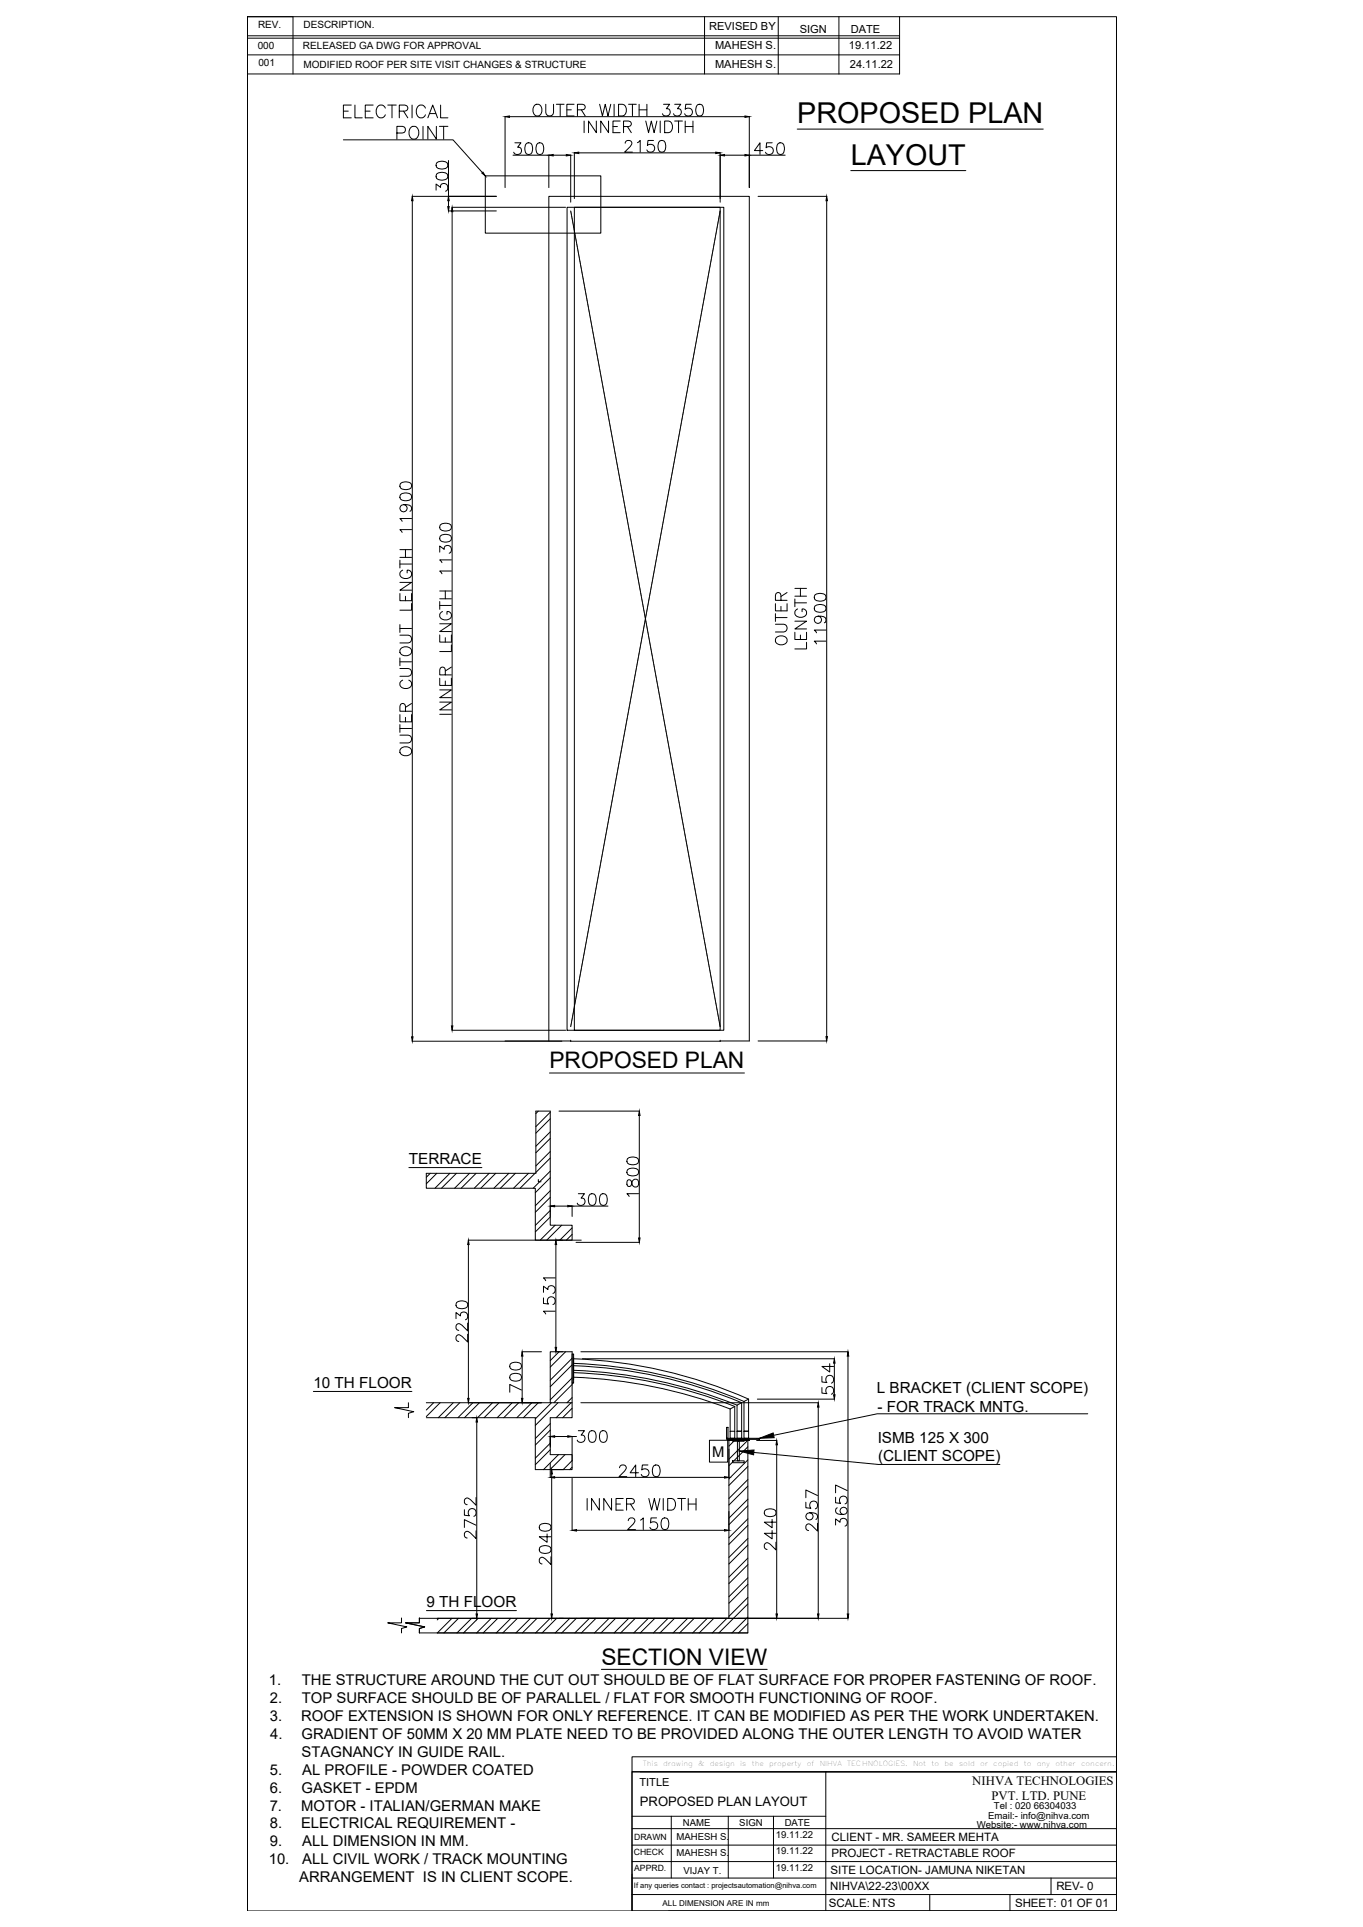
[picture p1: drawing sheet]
<svg xmlns="http://www.w3.org/2000/svg" width="420mm" height="594mm" viewBox="0 0 420 594" stroke-linecap="round" stroke-linejoin="round" font-family="sans-serif">
<defs><g id="words">
<g font-size="8.9">
<text x="245.8" y="37.9">PROPOSED PLAN</text>
<text x="262.3" y="50.7">LAYOUT</text>
</g>
<g font-size="7">
<text x="169.4" y="329.3">PROPOSED PLAN</text>
<text x="185.4" y="513.2">SECTION VIEW</text>
</g>
<g font-size="4.7">
<text x="126" y="359">TERRACE</text>
<text x="96.6" y="428">10 TH FLOOR</text>
<text x="270.3" y="429.5">L BRACKET (CLIENT SCOPE)</text>
<text x="270.5" y="435.2">- FOR TRACK MNTG.</text>
<text x="270.6" y="444.8">ISMB 125 X 300</text>
<text x="270.7" y="450.5">(CLIENT SCOPE)</text>
<text x="131.5" y="495.5">9 TH FLOOR</text>
</g>
<g font-size="4.6">
<text x="219.5" y="449.2">M</text>
<text x="82.9" y="519.6">1.</text>
<text x="93.1" y="519.6">THE STRUCTURE AROUND THE CUT OUT SHOULD BE OF FLAT SURFACE FOR PROPER FASTENING OF ROOF.</text>
<text x="83.2" y="525.1">2.</text>
<text x="93.1" y="525.1">TOP SURFACE SHOULD BE OF PARALLEL / FLAT FOR SMOOTH FUNCTIONING OF ROOF.</text>
<text x="83.2" y="530.6">3.</text>
<text x="92.8" y="530.6">ROOF EXTENSION IS SHOWN FOR ONLY REFERENCE. IT CAN BE MODIFIED AS PER THE WORK UNDERTAKEN.</text>
<text x="83.3" y="536.1">4.</text>
<text x="92.9" y="536.1">GRADIENT OF 50MM X 20 MM PLATE NEED TO BE PROVIDED ALONG THE OUTER LENGTH TO AVOID WATER</text>
<text x="93" y="541.6">STAGNANCY IN GUIDE RAIL.</text>
<text x="83.2" y="547.1">5.</text>
<text x="93.2" y="547.1">AL PROFILE - POWDER COATED</text>
<text x="83.2" y="552.7">6.</text>
<text x="92.9" y="552.7">GASKET - EPDM</text>
<text x="83.1" y="558.2">7.</text>
<text x="83.2" y="563.7">8.</text>
<text x="92.8" y="563.7">ELECTRICAL REQUIREMENT -</text>
<text x="92.8" y="558.2">MOTOR - ITALIAN/GERMAN MAKE</text>
<text x="83.2" y="569.2">9.</text>
<text x="93.2" y="569.2">ALL DIMENSION IN MM.</text>
<text x="82.9" y="574.7">10.</text>
<text x="93.2" y="574.7">ALL CIVIL WORK / TRACK MOUNTING</text>
<text x="92.3" y="580.2">ARRANGEMENT IS IN CLIENT SCOPE.</text>
</g>
<text font-size="4" x="197.3" y="556.7">PROPOSED PLAN LAYOUT</text>
<g font-size="3.9">
<text x="299.7" y="550.3">NIHVA TECHNOLOGIES</text>
<text x="305.6" y="554.8">PVT. LTD. PUNE</text>
</g>
<g font-size="3.5">
<text x="256.3" y="567.6">CLIENT - MR. SAMEER MEHTA</text>
<text x="256.4" y="572.6">PROJECT - RETRACTABLE ROOF</text>
<text x="256.1" y="577.7">SITE LOCATION- JAMUNA NIKETAN</text>
<text x="255.5" y="587.8">SCALE: NTS</text>
<text x="255.9" y="582.8">NIHVA\22-23\00XX</text>
<text x="312.9" y="587.8">SHEET: 01 OF 01</text>
<text x="325.6" y="582.7">REV- 0</text>
</g>
<g font-size="3.4">
<text x="218.6" y="9.4">REVISED BY</text>
<text x="246.5" y="10.2">SIGN</text>
<text x="262.2" y="10.1">DATE</text>
<text x="220.4" y="15">MAHESH S.</text>
<text x="261.7" y="15">19.11.22</text>
<text x="220.4" y="20.9">MAHESH S.</text>
<text x="262" y="20.9">24.11.22</text>
<text x="197.1" y="550.5">TITLE</text>
</g>
<g font-size="3.1">
<text x="79.5" y="8.6">REV.</text>
<text x="93.6" y="8.7">DESCRIPTION.</text>
<text x="79.5" y="15.1">000</text>
<text x="93.4" y="15.1">RELEASED GA DWG FOR APPROVAL</text>
<text x="79.7" y="20.4">001</text>
<text x="93.6" y="20.9">MODIFIED ROOF PER SITE VISIT CHANGES &amp; STRUCTURE</text>
</g>
<g font-size="3">
<text x="306.4" y="557.7">Tel : 020 66304033</text>
<text x="210.5" y="563">NAME</text>
<text x="227.9" y="563">SIGN</text>
<text x="241.9" y="563">DATE</text>
<text x="301.1" y="563.4">Website:- www.nihva.com</text>
<text x="304.6" y="560.7">Email:- info@nihva.com</text>
<text x="208.5" y="567.3">MAHESH S.</text>
<text x="239.2" y="566.6">19.11.22</text>
<text x="208.5" y="572.3">MAHESH S.</text>
<text x="239.2" y="571.7">19.11.22</text>
<text x="210.7" y="577.6">VIJAY T.</text>
<text x="239.2" y="576.8">19.11.22</text>
</g>
<g font-size="2.7">
<text x="195.5" y="567.4">DRAWN</text>
<text x="195.4" y="571.9">CHECK</text>
<text x="195.5" y="576.9">APPRD.</text>
</g>
<text font-size="2.5" x="204.2" y="587.5">ALL DIMENSION ARE IN mm</text>
<text font-size="2.3" x="195.4" y="582.2">If any queries contact : projectsautomation@nihva.com</text>
<g font-size="2.1">
<text x="204.4" y="544.5">drawing</text>
<text x="215.2" y="544.5">&amp;</text>
<text x="218.8" y="544.5">design</text>
<text x="231.7" y="544.5">the</text>
<text x="237.1" y="544.5">property</text>
<text x="248.7" y="544.5">of</text>
<text x="252.7" y="544.5">NIHVA</text>
<text x="261.2" y="544.5">TECHNOLOGIES.</text>
<text x="281.5" y="544.5">Not</text>
<text x="287.2" y="544.5">to</text>
<text x="291.2" y="544.5">be</text>
<text x="295.6" y="544.5">sold</text>
<text x="302.1" y="544.5">or</text>
<text x="306.2" y="544.5">copied</text>
<text x="315.6" y="544.5">to</text>
<text x="319.6" y="544.5">any</text>
<text x="325.4" y="544.5">other</text>
<text x="333.2" y="544.5">concern.</text>
</g>
</g></defs>
<!-- layer: 0 -->
<g fill="none" stroke="#000" stroke-width=".31">
<path d="M76.3 5.2h267.9v583.9h-267.9zM76.3 16.9h201M76.3 11.8h201M217.2 5.2v17.6M239.9 5.2v17.6M258.6 5.2v17.6M277.3 11h-201v-5.8h14v17.6M277.3 5.2v17.6h-201M105.9 34.3h1.5M108.3 32.4h-2.4v3.9h2.4M109.4 32.4v3.9h2.3M112.6 34.3h1.5"/>
<path d="M115 32.4h-2.4v3.9h2.4M118.8 33.3a1.44 1.44 0 0 0-1.7-.9 1.44 1.44 0 0 0-1.1 1.5 1.72 1.72 0 0 0 .3 1.9 1.72 1.72 0 0 0 1.9 .3l.6-.7M119.5 32.4h2.7M120.8 32.4v3.9M123.1 34.3l2.2-.2a.92 .92 0 0 0 0-1.5l-2.2-.2v3.9M124.4 34.3l1.3 2M126.8 39.1a1.82 1.82 0 0 1 2.1 .7 1.82 1.82 0 0 1 0 2.1 1.44 1.44 0 0 1-1.7 1 1.44 1.44 0 0 1-1.1-1.5 2.38 2.38 0 0 1 .7-2.3zM127 32.4v3.9M130.4 39v3.9M131.1 33.3a1.44 1.44 0 0 0-1.6-.9 1.44 1.44 0 0 0-1.2 1.5 1.72 1.72 0 0 0 .4 1.9 1.72 1.72 0 0 0 1.9 .3l.5-.7M131.9 36.3l1.5-3.9 1.5 3.9M132.5 35h1.8"/>
<path d="M134.5 39v3.9l-2.6-3.9v3.9M135.4 39h2.7M135.8 32.4v3.9h2.3M136.8 39v3.9M155.7 35.9v21.9M157 36h72.6M165 32.3a1.65 1.65 0 0 1 1.9 .6 1.65 1.65 0 0 1 0 2 1.32 1.32 0 0 1-1.5 .9 1.32 1.32 0 0 1-1.1-1.4 2.24 2.24 0 0 1 .7-2.1zM168.2 32.1v2.6a1.21 1.21 0 0 0 1.2 1.1 1.21 1.21 0 0 0 1.2-1.1v-2.6M171.5 32.1h2.4M172.7 32.1v3.6M174.7 33.9h1.4M177 32.1h-2.3v3.6h2.3"/>
<path d="M178 33.9l2.1-.2a.84 .84 0 0 0 0-1.4l-2.1-.2v3.6M179.2 33.9l1.2 1.8M180.1 37.3v3.6M183.8 37.3v3.6l-2.4-3.6v3.6M184.8 32.1l.9 3.6 .9-3.6 .8 3.6 .9-3.6M187.6 37.3v3.6l-2.4-3.6v3.6M189 39h1.3M189.3 32.1v3.6M190.7 32.1h1.2a1.92 1.92 0 0 1 1.2 1.8 1.92 1.92 0 0 1-1.2 1.8h-1.2zM191.2 37.3h-2.2v3.6h2.2M192.2 39l2.1-.2a.83 .83 0 0 0 0-1.3l-2.1-.2v3.6M193.4 39l1.2 1.9"/>
<path d="M193.8 32.1h2.4M195 32.1v3.6M197 33.9h2.4M197 32.1v3.6M199.1 37.3l.8 3.6 .9-3.6 .8 3.6 .9-3.6M199.4 32.1v3.6M203.5 37.3v3.6M204.5 32.1h1.9l-1 1.4a1.16 1.16 0 0 1 1.2 1.3 1.16 1.16 0 0 1-1.5 .9l-.6-.1-.3-.5M204.9 37.3h1.2a1.91 1.91 0 0 1 1.2 1.8 1.91 1.91 0 0 1-1.2 1.8h-1.2zM208 37.3h2.4M208 32.1h1.9l-1.1 1.4a1.16 1.16 0 0 1 1.3 1.3 1.16 1.16 0 0 1-1.6 .9l-.5-.1-.4-.5M209.2 37.3v3.6"/>
<path d="M211.2 39h2.4M211.2 37.3v3.6M213.1 32.1h-1.7l-.2 1.6a1.27 1.27 0 0 1 1.9 0 1.27 1.27 0 0 1-.2 1.9 1.27 1.27 0 0 1-1.8-.5M213.6 37.3v3.6M215 32.3a1.17 1.17 0 0 1 1.7 .5 2.97 2.97 0 0 1-.3 2.8 1.16 1.16 0 0 1-1.7-.5 2.93 2.93 0 0 1 .3-2.8zM231 35.9v21.9M105.9 43.1h33.7l9.1 10.1M122.3 41h1.7a1.03 1.03 0 0 0 1-1 1.03 1.03 0 0 0-1-1h-1.7v3.9M134.4 58.6v-1.9l1.4 1.1a1.15 1.15 0 0 1 1.3-1.3 1.15 1.15 0 0 1 .9 1.6l-.1 .5-.6 .4M134.6 53.7a2.77 2.77 0 0 1 3.3 0 1.16 1.16 0 0 1-.6 1.7 2.93 2.93 0 0 1-2.7-.4l-.2-.5zM134.6 50.2a2.77 2.77 0 0 1 3.3 0 1.17 1.17 0 0 1-.6 1.7 2.97 2.97 0 0 1-2.7-.3l-.2-.5zM138.3 49.5v11"/>
<path d="M149.6 54.2h35.6v17.7h-35.6zM158.1 47.8h11.1v10M158.7 44h1.9l-1 1.4a1.15 1.15 0 0 1 1.2 1.3 1.15 1.15 0 0 1-1.6 .9l-.5-.1-.3-.6M162.3 44.2a1.16 1.16 0 0 1 1.7 .5 3 3 0 0 1-.3 2.8 1.17 1.17 0 0 1-1.7-.6 2.98 2.98 0 0 1 .3-2.7zM165.7 44.2a1.16 1.16 0 0 1 1.7 .5 3 3 0 0 1-.3 2.8 1.17 1.17 0 0 1-1.7-.6 2.98 2.98 0 0 1 .3-2.7zM170.5 47.8h4.1M175.9 47.8v14.5M177 47.1v14.1M178.4 47.1h42.2M192.7 44.2l.4-.7 1-.2a.88 .88 0 0 1 .5 1.4l-2 2.2h2.4M196.5 44l.8-.7v3.6M201.5 43.3h-1.8l-.1 1.5a1.27 1.27 0 0 1 1.9 0 1.27 1.27 0 0 1-.2 1.9 1.27 1.27 0 0 1-1.9-.5"/>
<path d="M203.3 43.5a1.17 1.17 0 0 1 1.8 .5 3 3 0 0 1-.4 2.7 1.17 1.17 0 0 1-1.7-.5 3 3 0 0 1 .3-2.7zM222 47.1v15.2M223.3 47.8h6.3M231 47.8h11M235.1 46.4h-2.5l1.7-2.4v3.6M238 44h-1.7l-.1 1.6a1.27 1.27 0 0 1 1.9-.1 1.27 1.27 0 0 1-.3 2 1.27 1.27 0 0 1-1.8-.6M239.9 44.2a1.14 1.14 0 0 1 1.7 .5 2.92 2.92 0 0 1-.3 2.8 1.17 1.17 0 0 1-1.7-.6 2.94 2.94 0 0 1 .3-2.7zM127.1 60.5h25.9M127.1 61.9v257.7M138.2 65h14.8M138.3 61.9v1.8M139.4 63.9h34.9"/>
<path d="M139.4 65.3v251M174.8 63.9h48.3v253.7h-48.3zM177 63.9h45v253.7h-45zM233.7 60.5h21.2M254.8 61.9v257.7M76.3 127.5h.1M76.3 127.5v461.6M123.5 152.5a2.75 2.75 0 0 1 3.2 0 1.17 1.17 0 0 1-.5 1.7 2.94 2.94 0 0 1-2.7-.3l-.2-.6zM123.5 149.1a2.8 2.8 0 0 1 3.2 0 1.17 1.17 0 0 1-.5 1.7 2.98 2.98 0 0 1-2.7-.4l-.2-.5zM124.5 155.6a1.11 1.11 0 0 1 .9 1.5 1.11 1.11 0 0 1-1.7 .4 1.11 1.11 0 0 1 .1-1.8 3.2 3.2 0 0 1 2.9 .4 1.06 1.06 0 0 1-.3 1.5M126.9 159.9h-3.6l.7 .8M123.3 179.5h3.6l-3.6 2.4h3.6"/>
<path d="M123.3 172.7v2.4M123.3 173.9h3.6M123.3 171.8h3.6M123.3 169.4h3.6M124.1 175.8a1.32 1.32 0 0 0-.8 1.5 1.32 1.32 0 0 0 1.4 1 1.57 1.57 0 0 0 1.7-.3 1.57 1.57 0 0 0 .3-1.7l-.7-.5h-.5v.8M125 169.4v2.4M126.9 163.3h-3.6l.7 .8M135.6 170.2v-1.9l1.3 1.1a1.15 1.15 0 0 1 1.4-1.3 1.15 1.15 0 0 1 .8 1.6l-.1 .5-.5 .4M135.7 165.2a2.8 2.8 0 0 1 3.3 0 1.17 1.17 0 0 1-.5 1.8 2.98 2.98 0 0 1-2.8-.4l-.1-.5zM135.7 161.8a2.75 2.75 0 0 1 3.3 0 1.16 1.16 0 0 1-.5 1.7 2.9 2.9 0 0 1-2.8-.3l-.1-.5zM139.1 176h-3.5l.6 .9M139.1 172.6h-3.5l.6 .9"/>
<path d="M123.3 195.8h2.5a1.21 1.21 0 0 1 1.1 1.2 1.21 1.21 0 0 1-1.1 1.2h-2.5M123.3 183v2.2h3.6v-2.2M123.3 192.6v2.4M123.3 193.8h3.6M125 183.8v1.4M126.9 186.1v2h-3.6M135.6 195.7v2.3h3.5v-2.3M135.6 192.3h3.5l-3.5 2.4h3.5M135.6 186.7h3.5M135.6 185.5v2.4M135.6 184.6h3.5M135.6 182.2h3.5"/>
<path d="M136.4 188.5a1.32 1.32 0 0 0-.9 1.6 1.32 1.32 0 0 0 1.4 1 1.57 1.57 0 0 0 1.7-.3 1.57 1.57 0 0 0 .4-1.7l-.7-.6h-.5v.9M137.3 182.2v2.4M137.3 196.6v1.4M139.1 198.8v2.1h-3.5M239 192.4h2.6a1.21 1.21 0 0 1 1 1.2 1.21 1.21 0 0 1-1 1.2h-2.6M239 186.1v2.2h3.6v-2.2M239 190.4h3.6M239 189.2v2.4M239.2 196.7a2.09 2.09 0 0 1 3.4 .4 1.88 1.88 0 0 1-1.3 1.7 1.88 1.88 0 0 1-2.1-.7l-.2-.4zM240.7 185.1l-.1-2.1a.82 .82 0 0 0-1.4 0l-.2 2.1h3.6M240.7 187v1.3M242.6 182.7l-1.9 1.2"/>
<path d="M245 194.9v2.3h3.6v-2.3M245 191.5h3.6l-3.6 2.4h3.6M245 185.9h3.6M245 184.7v2.3M245 183.8h3.6M245 181.4h3.6M245.9 187.7a1.32 1.32 0 0 0-.9 1.5 1.32 1.32 0 0 0 1.4 1.1 1.59 1.59 0 0 0 1.7-.3 1.59 1.59 0 0 0 .4-1.8l-.7-.5h-.6v.9M246.7 181.4v2.4M246.7 195.8v1.4M248.6 198v2.1h-3.6M251.2 186.9a2.77 2.77 0 0 1 3.2 0 1.17 1.17 0 0 1-.5 1.7 2.97 2.97 0 0 1-2.7-.4l-.2-.5zM251.2 183.4a2.82 2.82 0 0 1 3.2 0 1.17 1.17 0 0 1-.5 1.8 3 3 0 0 1-2.7-.4l-.2-.5z"/>
<path d="M252.2 190a1.12 1.12 0 0 1 1 1.5 1.12 1.12 0 0 1-1.8 .4 1.12 1.12 0 0 1 .1-1.8 3.2 3.2 0 0 1 2.9 .4 1.06 1.06 0 0 1-.3 1.5M254.6 197.7h-3.6l.7 .8M254.6 194.2h-3.6l.7 .9M123.3 206.1h2.5a1.21 1.21 0 0 1 1.1 1.2 1.21 1.21 0 0 1-1.1 1.2h-2.5M123.3 202.8v2.4M123.3 204h3.6M123.5 200.1a2.08 2.08 0 0 1 3.4 .3 1.88 1.88 0 0 1-1.4 1.8 1.88 1.88 0 0 1-2-.7l-.2-.4zM124.1 209.7a1.32 1.32 0 0 0-.8 1.5 1.32 1.32 0 0 0 1.4 1.1 1.57 1.57 0 0 0 1.7-.4 1.57 1.57 0 0 0 .3-1.7l-.7-.5M125 219.3l-.2-2.1a.83 .83 0 0 0-1.3 0l-.2 2.1h3.6M126.9 216.9l-1.9 1.2M135.6 216.5h3.5l-3.5 2.3h3.5M135.6 212.7h3.5l-3.5 2.4h3.5"/>
<path d="M135.6 209.1v2.2h3.5v-2.2M137.3 208.1l-.2-2.1a.83 .83 0 0 0-1.4 0l-.1 2.1h3.5M137.3 209.9v1.4M139.1 205.7l-1.8 1.2M123.3 226.6h2.5a1.21 1.21 0 0 1 1.1 1.2 1.21 1.21 0 0 1-1.1 1.2h-2.5M123.3 220.3v2.2h3.6v-2.2M123.3 224.6h3.6M123.3 223.4v2.4M123.8 230.6a1.86 1.86 0 0 1 2-.3 1.86 1.86 0 0 1 1.1 1.7 2.04 2.04 0 0 1-3.6 0v-.7zM125 221.2v1.3M135.6 220.2h3.5M139.4 317.6h34.9"/>
<path d="M127.1 321h46.1M155.7 320.9l20.2 .1M169.2 320.9v-260.4h61.8v260.4l-9 .1M169.4 330.8h60.1M175.9 321h.1M175.9 321h46.1M222 321h.1M233.7 320.9h21.2M126 360h22.5M165.9 342.5l-.7 .8M169.6 342.9l-4.4 4.4M169.6 349l-4.4 4.4"/>
<path d="M169.6 355l-4.4 4.4M169.6 344.9l-4.4 4.5M169.6 351l-4.4 4.4M169.6 357l-4.4 4.5M172.3 342.5h24.8M193.4 357.2a2.8 2.8 0 0 1 3.3 0 1.17 1.17 0 0 1-.5 1.7 2.98 2.98 0 0 1-2.8-.3l-.1-.5zM197.1 343.9v37.8M131.4 361.7h33.8v-19.2h4.4v35.2h6.8v4.6h-11.4v-16h-33.6zM132.6 361.7l-1.2 1.2M134.7 361.7l-3.3 3.3M138.7 361.7l-4.6 4.6M140.7 361.7l-4.6 4.6"/>
<path d="M144.7 361.7l-4.6 4.6M146.8 361.7l-4.6 4.6M150.8 361.7l-4.6 4.6M152.8 361.7l-4.6 4.6M156.9 361.7l-4.7 4.6M158.9 361.7l-4.6 4.6M162.9 361.7l-4.6 4.6M164.9 361.7l-4.6 4.6M165.9 363.6v.7h.9M169.6 371.8v3.2M169.6 361.1l-5.3 5.2M169.6 367.1l-4.6 4.6"/>
<path d="M169.6 373.2l-4.6 4.6M169.6 363.1l-4.6 4.6M169.6 369.1l-4.6 4.6M169.6 375.2l-4.6 4.6M171 371.8h4M171.1 377.7l-4.6 4.6M173.1 377.7l-4.6 4.6M176.4 371.8v3.2M176.4 378.5l-3.8 3.8M176.4 371.8h11M178.3 368h1.9l-1.1 1.4a1.16 1.16 0 0 1 1.3 1.3 1.16 1.16 0 0 1-1.6 .9l-.5-.2-.4-.5M181.9 368.2a1.17 1.17 0 0 1 1.7 .5 2.98 2.98 0 0 1-.3 2.7 1.16 1.16 0 0 1-1.8-.5 3 3 0 0 1 .4-2.7z"/>
<path d="M185.3 368.2a1.17 1.17 0 0 1 1.7 .5 2.94 2.94 0 0 1-.3 2.7 1.16 1.16 0 0 1-1.7-.5 2.96 2.96 0 0 1 .3-2.7zM193.4 363.9a1.34 1.34 0 0 0 .4 1.9h.3a1.97 1.97 0 0 0 .9-1.7 .99 .99 0 0 1 1-.6 .99 .99 0 0 1 .9 .9v.7a1.03 1.03 0 0 1-1.2 .9 1.03 1.03 0 0 1-.9-1.1l-.2-.7a.72 .72 0 0 0-1.2-.3zM193.4 360.6a2.8 2.8 0 0 1 3.3 0 1.17 1.17 0 0 1-.5 1.7 2.98 2.98 0 0 1-2.8-.3l-.1-.5zM196.9 368h-3.6l.6 .9M144.4 382.3h34.8M144.4 383.7v47.4M167.5 398.4v-1.9l1.4 1.1a1.15 1.15 0 0 1 1.3-1.3 1.15 1.15 0 0 1 .9 1.6l-.1 .5-.6 .4M171.1 394h-3.6l.7 .8M171.4 383.7v31.7M176.4 380.6l-1.8 1.7M177.6 383h19.5M140.6 406.5v-1.8l1.3 1a1.16 1.16 0 0 1 1.4-1.2 1.16 1.16 0 0 1 .9 1.5l-.2 .5-.5 .4"/>
<path d="M140.7 401.6a2.77 2.77 0 0 1 3.3 0 1.17 1.17 0 0 1-.5 1.7 2.97 2.97 0 0 1-2.8-.4l-.1-.5zM144.2 411.3v2.4l-1.7-1.7a1.1 1.1 0 0 0-1.6-.3l-.3 .5v.7l.3 .5 .5 .2M144.2 407.9v2.4l-1.7-1.7a1.09 1.09 0 0 0-1.8-.2 1.15 1.15 0 0 0 .2 1.6l.5 .1M160.9 416.7h6M161 418.1v13M167.5 400.1v1.7l1.6 .2a1.27 1.27 0 0 1-.1-1.9 1.27 1.27 0 0 1 1.9 .2 1.27 1.27 0 0 1-.5 1.9M171.1 404.2h-3.6l.7 .9M171.4 416.7h2M172.3 416.7l-2.7 2.7M174.3 416.7l-4.7 4.8M176.4 417.4h.4v9h-.4zM176.4 418.8l-6.8 6.7"/>
<path d="M176.8 418.5v6.8M176.8 418.9a146.4 146.4 0 0 1 54 12.4M179.1 416.7h82.3M179.5 418.9h77.7M261.4 418.1v79.5M96.6 429h30.4M125.9 432.5v1.5h-4.2l5.9 1.2-1.7 .5v1.4M131.4 432.5h45v4.6h-6.8v11.4h6.8v4.6h-11.4v-16h-33.6M133.7 432.5l-2.3 2.2M135.7 432.5l-4.3 4.2M139.7 432.5l-4.6 4.6M141.7 432.5l-4.6 4.6"/>
<path d="M144.4 432.5h22.5M145.8 432.5l-4.6 4.6M147 438.4v59.2M147.8 432.5l-4.6 4.6M151.8 432.5l-4.6 4.6M153.8 432.5l-4.6 4.6M157.3 423.9a2.75 2.75 0 0 1 3.3 0 1.16 1.16 0 0 1-.5 1.7 2.92 2.92 0 0 1-2.8-.3l-.2-.5zM157.3 420.5a2.75 2.75 0 0 1 3.3 0 1.18 1.18 0 0 1-.5 1.7 2.96 2.96 0 0 1-2.8-.4l-.2-.5zM157.9 432.5l-4.6 4.6M159.9 432.5l-4.6 4.6M160.7 428.5l-3.6-1.7v2.4M163.9 432.5l-4.6 4.6"/>
<path d="M165.9 432.5l-4.6 4.6M169.6 432.5v-15.8h6.8v15.8M169.6 438.9l-4.6 4.6M170 432.5l-5 4.9M172 432.5l-7 6.9M176 432.5l-4.6 4.6M176.4 434.1l-2.9 3M176.4 424.8l-6.8 6.8M176.4 430.9l-1.6 1.6M176.4 420.8l-6.8 6.7M176.4 426.8l-5.7 5.7M176.8 421a147.8 147.8 0 0 1 51.8 11.4"/>
<path d="M176.8 422.5a148.9 148.9 0 0 1 50.4 10.7M176.8 423.2a149.4 149.4 0 0 1 49.7 10.4M176.8 420.3a147.3 147.3 0 0 1 52.5 11.8M176.8 424.6a150.6 150.6 0 0 1 48.3 9.8M179.1 432.5h73.2M225.1 434.4v6.8M226.5 433.6v7.6M226.5 433.6l-1.4 .8M228.6 432.4v8.8h-1.4v-8M228.6 432.4l-1.4 .8M230.8 431.3v9.9h-1.5v-9.1M230.8 431.3l-1.5 .8"/>
<path d="M233.5 431.3h23.7M252.2 433.8v63.8M253.4 427.8v1.7l1.5 .2a1.27 1.27 0 0 1 0-2 1.27 1.27 0 0 1 1.9 .3 1.27 1.27 0 0 1-.5 1.8M253.4 424.3v1.8l1.5 .1a1.27 1.27 0 0 1 0-1.9 1.27 1.27 0 0 1 1.9 .3 1.27 1.27 0 0 1-.5 1.8M255.8 420.4v2.6l-2.4-1.7h3.6M257.2 420.3v9.7M335.3 435.9h-64.9l-31.9 6.6M169.6 451.2v4.3M169.6 444.9l-4.6 4.6M169.6 440.9l-4.6 4.6M169.6 447l-4.6 4.6M170 453.1h3.7"/>
<path d="M170.1 454.4v43.2M171 442.9h4M171 455.5h52.3M172.1 448.5l-4.6 4.6M174.2 448.5l-4.6 4.6M176.4 442.8v7.6M176.4 455.8v16M176.4 442.9h1.3M176.4 450.3l-2.8 2.8M176.4 452.3l-.8 .8M178.3 441.1h1.9l-1.1 1.3a1.16 1.16 0 0 1 1.3 1.4 1.16 1.16 0 0 1-1.6 .9l-.5-.2-.4-.5M181.9 441.2a1.18 1.18 0 0 1 1.7 .5 3 3 0 0 1-.3 2.8 1.16 1.16 0 0 1-1.8-.5 3 3 0 0 1 .4-2.8z"/>
<path d="M185.3 441.2a1.18 1.18 0 0 1 1.7 .5 2.96 2.96 0 0 1-.3 2.8 1.16 1.16 0 0 1-1.7-.5 2.96 2.96 0 0 1 .3-2.8zM191 452.5l.2-.5 .5-.4 1 .2a.81 .81 0 0 1 .2 1.2l-2.1 2.2h2.4M196.8 454h-2.6l1.8-2.4v3.6M199.7 451.6h-1.7l-.2 1.6a1.27 1.27 0 0 1 2 0 1.27 1.27 0 0 1-.3 1.9 1.27 1.27 0 0 1-1.8-.5M201.6 451.8a1.16 1.16 0 0 1 1.7 .5 2.93 2.93 0 0 1-.3 2.8 1.17 1.17 0 0 1-1.7-.5 2.97 2.97 0 0 1 .3-2.8zM218.7 444h5.6v6.8h-5.6zM224 443.4h10.1v.3h-10.1zM224 440h.4v3.4h-.4zM224.3 443.7h6.6v.4h-6.6zM224.7 449.9l5.8-5.8v59.3h-101.2v-1.3l1.6-.5-5.9-1.3h4.3v-1.5M224.7 444.1v54.8h-95.4M224.7 446.8v8.7"/>
<path d="M225.1 441.2h1.4v2.2h-1.4zM225.8 443.7h3.6v.6h-3.6zM225.8 450.4h3.6v.5h-3.6zM226.4 444.1l-1.7 1.7M227.2 441.2h1.4v2.2h-1.4zM227.3 444.3h.6v6.1h-.6zM229.3 441.2h1.5v2.2h-1.5zM230.5 450.1l-5.8 5.8M230.5 456.1l-5.8 5.9M230.5 446l-5.8 5.9M230.5 452.1l-5.8 5.8M230.5 458.1l-5.8 5.9"/>
<path d="M232.4 447.8l38.4 3.7h37.4M233.2 444.1h6.3M239.4 445.4v52.2M261.2 459.5l-3.6-1.7v2.4M143.2 465.4v1.7l1.5 .2a1.27 1.27 0 0 1 0-1.9 1.27 1.27 0 0 1 1.9 .2 1.27 1.27 0 0 1-.5 1.9M146.7 471.9v2.4l-1.7-1.7a1.12 1.12 0 0 0-1.5-.3l-.3 .5v.7l.3 .5 .5 .2M146.7 470.2l-3.5-1.7v2.4M146.7 461.7v2.4l-1.7-1.8a1.07 1.07 0 0 0-1.7-.1l-.1 1 .3 .5 .5 .2M166.4 477a2.77 2.77 0 0 1 3.3 0 1.17 1.17 0 0 1-.5 1.7 2.97 2.97 0 0 1-2.8-.3l-.2-.5zM166.4 470.2a2.77 2.77 0 0 1 3.3 0 1.17 1.17 0 0 1-.5 1.7 2.97 2.97 0 0 1-2.8-.4l-.2-.5zM168.6 472.9v2.6l-2.4-1.7h3.6M169.8 479.9v2.4l-1.7-1.7a1.11 1.11 0 0 0-1.5-.3l-.4 .5v.7l.4 .5 .5 .2"/>
<path d="M177.7 471.8h45.6M181 462v3.6M184.8 462v3.6l-2.4-3.6v3.6M188.5 462v3.6l-2.4-3.6v3.6M189.9 463.7h1.4M192.1 462h-2.2v3.6h2.2M193.1 463.7l2.1-.2a.84 .84 0 0 0 0-1.4l-2.1-.1v3.6M193.7 468.8l.3-.7 1-.1a.89 .89 0 0 1 .5 1.3l-2 2.3h2.4M194.4 463.7l1.1 1.9M197.4 468.6l.9-.6v3.6M200 462l.9 3.6 .8-3.6 .9 3.6 .8-3.6M202.4 468h-1.7l-.2 1.5a1.27 1.27 0 0 1 1.9 0 1.27 1.27 0 0 1-.2 1.9 1.27 1.27 0 0 1-1.9-.5"/>
<path d="M204.3 468.1a1.16 1.16 0 0 1 1.7 .5 3 3 0 0 1-.3 2.8 1.17 1.17 0 0 1-1.8-.5 2.98 2.98 0 0 1 .4-2.8zM204.4 462v3.6M205.8 462h1.2a1.92 1.92 0 0 1 1.3 1.8 1.92 1.92 0 0 1-1.3 1.8h-1.2zM208.9 462h2.4M210.1 462v3.6M212.2 463.7h2.4M212.2 462v3.6M214.6 462v3.6M224.7 466v5.8M230.5 462.2l-5.8 5.8M230.5 468.2l-5.8 5.9M230.5 474.3l-5.8 5.8"/>
<path d="M230.5 464.2l-5.8 5.9M230.5 470.3l-5.8 5.8M230.5 476.3l-5.8 5.9M235.8 465.7a2.8 2.8 0 0 1 3.2 0 1.17 1.17 0 0 1-.5 1.7 2.98 2.98 0 0 1-2.7-.4l-.2-.5zM238 471.8v2.6l-2.4-1.7h3.6M238 468.4v2.6l-2.4-1.7h3.6M239.2 475.4v2.4l-1.7-1.7a1.08 1.08 0 0 0-1.7-.1l-.2 1 .4 .5 .5 .2M248.4 463.1v1.7l1.6 .2a1.27 1.27 0 0 1-.1-1.9 1.27 1.27 0 0 1 1.9 .2 1.27 1.27 0 0 1-.5 1.9M249.6 466.4a1.11 1.11 0 0 1 1 1.5 1.11 1.11 0 0 1-1.8 .4 1.11 1.11 0 0 1 .1-1.8 3.3 3.3 0 0 1 2.9 .4 1.07 1.07 0 0 1-.3 1.5M252 469.6v2.4l-1.7-1.7a1.09 1.09 0 0 0-1.7-.2l-.2 1.1 .4 .5 .5 .2M252 461.1l-3.6-1.8v2.4M257.6 470.2v-1.9l1.4 1a1.15 1.15 0 0 1 1.3-1.2 1.15 1.15 0 0 1 .9 1.5l-.2 .6-.5 .3"/>
<path d="M257.6 461.6v1.7l1.5 .2a1.27 1.27 0 0 1 0-1.9 1.27 1.27 0 0 1 1.9 .2 1.27 1.27 0 0 1-.5 1.9M258.1 464.8a1.04 1.04 0 0 0-.3 1.6 2.75 2.75 0 0 0 3.2 0 1.11 1.11 0 0 0-.5-1.6 1.11 1.11 0 0 0-1.5 .7 1.11 1.11 0 0 0 1 1.4M123.8 498.8v1.5h-4.3l5.9 1.3-1.6 .5v1.3M131.5 496.5h27.7M134.8 498.9h126.6M135.3 498.9l-.5 .5M139.3 498.9l-4.5 4.5h95.7M141.3 498.9l-4.5 4.5M145.4 498.9l-4.5 4.5M147.4 498.9l-4.5 4.5M151.4 498.9l-4.5 4.5M153.4 498.9l-4.5 4.5"/>
<path d="M157.5 498.9l-4.5 4.5M159.5 498.9l-4.5 4.5M163.5 498.9l-4.5 4.5M165.5 498.9l-4.5 4.5M169.6 498.9l-4.5 4.5M171.6 498.9l-4.5 4.5M175.6 498.9l-4.5 4.5M177.7 498.9l-4.5 4.5M181.7 498.9l-4.5 4.5M183.7 498.9l-4.5 4.5M187.7 498.9l-4.4 4.5M189.8 498.9l-4.5 4.5"/>
<path d="M193.8 498.9l-4.5 4.5M195.8 498.9l-4.5 4.5M199.9 498.9l-4.5 4.5M201.9 498.9l-4.5 4.5M205.9 498.9l-4.5 4.5M207.9 498.9l-4.5 4.5M212 498.9l-4.5 4.5M214 498.9l-4.5 4.5M218 498.9l-4.5 4.5M220 498.9l-4.4 4.5M224.1 498.9l-4.5 4.5M230.5 480.4l-5.8 5.8"/>
<path d="M230.5 486.4l-5.8 5.9M230.5 492.5l-5.8 5.8M230.5 498.5l-4.9 4.9M230.5 482.4l-5.8 5.8M230.5 488.4l-5.8 5.9M230.5 494.5l-8.9 8.9M76.3 514.6h.1M76.3 508.7h.1M76.3 519.8h.1M185.4 514.7h51.1M230.5 500.5l-2.8 2.9M76.3 532.5h.1"/>
<path d="M76.3 520.5h.1M76.3 555.6h.1M194.8 541.6h149.4v4.6h-149.4zM194.8 546.2h149.4v42.9h-149.4zM194.8 546.2v42.9M194.8 559.9h59.8M197.4 546.2h146.8M206.9 559.9v19.1M224.5 559.9v19.1M238.4 559.9v19.1M254.6 546.2v42.9M76.3 575.7h.1"/>
<path d="M76.3 569h.1M76.3 562.3h.1M194.8 579h149.4M194.8 573.9h149.4M194.8 568.8h149.4M194.8 563.8h149.4M324 579v5.1M76.3 582.4h.1M76.3 589.1h.1M194.8 584.1h149.4M206.1 589.1h138.1M286.6 584.1v5"/>
<path d="M311.3 584.1v5"/>
</g>
<!-- layer: HIDDEN -->
<g fill="none" stroke="#000" stroke-width=".31">
<path d="M175.9 65v.1M176 65.2v.1M176 65.4v.1M176 65.6l.1 .2M176.1 65.8v.2M176.1 66v.2M176.1 66.2l.1 .2M176.2 66.4l.1 .4M176.3 66.9v.3M176.3 67.3l.1 .3M176.4 67.7l.1 .6M176.5 68.3l.1 .2"/>
<path d="M176.6 68.6v.3M176.6 69l.1 .1M176.7 69.2l.1 .3M176.8 69.6v.2M176.8 69.8v.2M176.8 70l.1 .2M176.9 70.2v.2M176.9 70.4v.2M177 70.7v.1M177 70.9v.1M177 71.1l.1 .1M177.1 71.3v.1"/>
<path d="M177.1 71.5l.1 .4M177.2 71.9v.2M177.2 72.1l.1 .6M177.3 72.8l.1 .1M177.4 73l.1 .5M177.5 73.6v.2M177.5 73.8l.1 .2M177.6 74v.2M177.6 74.2v.2M177.7 74.5v.3M177.7 74.9l.1 .1M177.8 75.1v.3"/>
<path d="M177.8 75.5l.1 .6M178 76.1v.2M178 76.3v.2M178 76.6l.1 .3M178.1 77v.1M178.1 77.2l.1 .1M178.2 77.4v.1M178.2 77.6l.1 .2M178.3 77.8v.4M178.4 78.2v.2M178.4 78.5v.1M178.4 78.7l.1 .3"/>
<path d="M178.5 79.1v.1M178.5 79.3l.1 .1M178.6 79.5v.1M178.6 79.7v.2M178.7 79.9v.2M219.3 79.9l-.1 .2M219.3 79.7v.2M219.3 79.5v.1M219.4 79.3v.1M219.4 79.1v.1M219.5 78.7l-.1 .3M219.6 78.2l-.1 .4"/>
<path d="M219.6 77.8v.4M219.7 77.6v.2M219.7 77.4v.1M219.8 77.2l-.1 .1M219.8 77v.1M219.9 76.6l-.1 .3M219.9 76.3v.2M220 76.1l-.1 .2M220 75.9v.2M220.1 75.5l-.1 .4M220.1 75.3v.1M220.2 75.1l-.1 .1"/>
<path d="M220.2 74.9v.1M220.3 74.5l-.1 .3M220.3 74.2v.2M220.3 74v.2M220.4 73.8v.2M220.4 73.6v.2M220.5 73l-.1 .5M220.6 72.8l-.1 .1M220.7 72.3l-.1 .4M220.7 72.1v.2M220.7 71.9v.2M220.8 71.7l-.1 .2"/>
<path d="M220.8 71.5v.1M220.8 71.3v.1M220.9 70.9v.3M221 70.7l-.1 .1M221 70.4v.2M221.1 70l-.1 .4M221.1 69.8v.2M221.2 69.2l-.1 .6M221.3 68.8l-.1 .3M221.4 68.6l-.1 .1M221.4 68.3v.2M221.5 67.7l-.1 .6"/>
<path d="M221.6 67.3l-.1 .3M221.7 66.9l-.1 .3M221.7 66.4v.4M221.8 66.2l-.1 .2M221.8 65.8v.4M221.9 65.6v.2M221.9 65.4v.1M222 65.2l-.1 .1M222 65v.1M178.7 80.1v.2M178.7 80.3l.1 .4M178.8 80.8v.1"/>
<path d="M178.8 81l.1 .3M178.9 81.4l.1 .1M179 81.6v.2M179 81.8l.1 .4M179.1 82.2v.4M179.2 82.7v.1M179.2 82.9v.1M179.2 83.1l.1 .3M179.3 83.5v.1M179.3 83.7l.1 .2M179.4 83.9l.1 .6M179.5 84.6l.1 .3"/>
<path d="M179.6 85v.1M179.6 85.2l.1 .3M179.7 85.6v.2M179.7 85.8l.1 .2M179.8 86v.4M179.9 86.5v.1M179.9 86.7v.1M179.9 86.9l.1 .3M180 87.3v.1M180 87.5l.1 .4M180.1 87.9v.2M180.2 88.1v.4"/>
<path d="M180.2 88.6l.1 .1M180.3 88.8v.1M180.3 89l.1 .3M180.4 89.4v.1M180.4 89.6l.1 .4M180.5 90v.2M180.5 90.2l.1 .2M180.6 90.5v.3M180.7 90.9v.1M180.7 91.1l.1 .3M180.8 91.5v.1M180.8 91.7l.1 .4"/>
<path d="M180.9 92.1v.2M180.9 92.3l.1 .2M181 92.6v.3M181 93l.1 .1M181.1 93.2v.1M181.1 93.4l.1 .4M181.2 93.8v.2M181.2 94l.1 .2M181.3 94.2v.2M181.3 94.5l.1 .5M181.4 95.1l.1 .1M181.5 95.3v.1"/>
<path d="M181.5 95.5l.1 .4M181.6 95.9l.1 .4M181.7 96.3v.2M181.7 96.6v.1M181.7 96.8l.1 .1M181.8 97v.3M181.9 97.4v.1M181.9 97.6l.1 .4M182 98v.2M182 98.2l.1 .4M182.1 98.7v.1M182.1 98.9v.1"/>
<path d="M182.2 99.1v.3M182.2 99.5l.1 .1M182.3 99.7v.2M182.3 99.9l.1 .4M215.6 99.9l-.1 .4M215.6 99.7v.2M215.7 99.5l-.1 .1M215.8 99.1l-.1 .3M215.8 98.9v.1M215.9 98.5l-.1 .3M215.9 98.2v.2M215.9 98v.2"/>
<path d="M216 97.8v.2M216 97.6v.2M216.1 97.4l-.1 .1M216.1 97v.3M216.2 96.8v.1M216.2 96.6v.1M216.3 95.9l-.1 .6M216.4 95.5l-.1 .4M216.5 95.3l-.1 .1M216.5 95.1v.1M216.5 94.9v.1M216.6 94.2l-.1 .6"/>
<path d="M216.7 94v.2M216.7 93.8v.2M216.8 93.4l-.1 .4M216.8 93.2v.1M216.9 93l-.1 .1M216.9 92.6v.3M217 92.3v.2M217 92.1v.2M217.1 91.9l-.1 .2M217.1 91.7v.2M217.2 91.3l-.1 .3M217.2 91.1v.1"/>
<path d="M217.3 90.9l-.1 .1M217.3 90.5v.3M217.4 90.2l-.1 .2M217.4 90v.2M217.4 89.8v.2M217.5 89.6v.2M217.5 89.4v.1M217.6 89l-.1 .3M217.6 88.8v.1M217.7 88.6v.1M217.8 88.1l-.1 .4M217.8 87.9v.2"/>
<path d="M217.9 87.5l-.1 .4M217.9 87.3v.1M218 86.9l-.1 .3M218 86.7v.1M218.1 86.5l-.1 .1M218.1 86.2v.2M218.1 86v.2M218.2 85.8v.2M218.3 85.4l-.1 .4M218.3 85.2v.1M218.4 84.8l-.1 .3M218.4 84.6v.1"/>
<path d="M218.5 83.9l-.1 .6M218.6 83.7l-.1 .2M218.6 83.5v.1M218.7 83.1l-.1 .3M218.7 82.9v.1M218.8 82.5l-.1 .3M218.8 82.2v.2M218.9 81.8v.4M219 81.6l-.1 .2M219 81.4v.1M219.1 81l-.1 .3M219.1 80.8v.1"/>
<path d="M219.2 80.3l-.1 .4M219.2 80.1v.2M182.4 100.3v.2M182.4 100.6l.1 .5M182.6 101.2v.3M182.6 101.6l.1 .2M182.7 101.8v.2M182.7 102l.1 .6M182.8 102.7v.1M182.9 102.9v.1M182.9 103.1v.1M182.9 103.3l.1 .1"/>
<path d="M183 103.5v.4M183 103.9l.1 .2M183.1 104.1l.1 .4M183.2 104.6v.1M183.2 104.8v.1M183.3 105v.1M183.3 105.2v.1M183.3 105.4v.1M183.4 105.6v.4M183.4 106l.1 .2M183.5 106.3v.3M183.6 106.7v.1"/>
<path d="M183.6 106.9v.1M183.6 107.1l.1 .3M183.7 107.5v.2M183.7 107.7l.1 .4M183.8 108.1l.1 .2M183.9 108.4v.1M183.9 108.6l.1 .3M184 109v.1M184 109.2l.1 .3M184.1 109.6v.2M184.1 109.8l.1 .2M184.2 110v.4"/>
<path d="M184.2 110.5l.1 .1M184.3 110.7l.1 .3M184.4 111.1v.1M184.4 111.3l.1 .4M184.5 111.7v.4M184.6 112.1v.4M184.6 112.6l.1 .3M184.7 113v.1M184.8 113.2v.1M184.8 113.4v.1M184.8 113.6l.1 .4M184.9 114v.2"/>
<path d="M184.9 114.3l.1 .3M185 114.7v.1M185.1 114.9v.3M185.1 115.3l.1 .1M185.2 115.5v.2M185.2 115.7v.2M185.3 115.9v.4M185.3 116.4l.1 .1M185.4 116.6v.1M185.4 116.8v.1M185.4 117l.1 .1M185.5 117.2v.3"/>
<path d="M185.6 117.6v.2M185.6 117.8l.1 .6M185.7 118.5v.1M185.7 118.7l.1 .1M185.8 118.9l.1 .3M185.9 119.3v.2M185.9 119.5l.1 .4M186 119.9v.2M211.9 119.9v.2M212 119.5l-.1 .4M212 119.3v.2M212.1 118.9v.3"/>
<path d="M212.2 118.7l-.1 .1M212.2 118.5v.1M212.3 118l-.1 .4M212.3 117.8v.2M212.4 117.2l-.1 .6M212.5 117l-.1 .1M212.5 116.8v.1M212.6 116.6l-.1 .1M212.6 116.4v.1M212.6 116.1v.2M212.7 115.7l-.1 .4M212.7 115.5v.2"/>
<path d="M212.8 115.3v.1M212.9 114.9l-.1 .3M212.9 114.5v.3M213 114.3l-.1 .1M213 114v.2M213.1 113.8l-.1 .2M213.1 113.6v.2M213.1 113.4v.1M213.2 113.2l-.1 .1M213.2 113v.1M213.3 112.6l-.1 .3M213.4 112.1l-.1 .4"/>
<path d="M213.5 111.5l-.1 .6M213.5 111.3v.1M213.6 110.9l-.1 .3M213.6 110.7v.1M213.7 110.5l-.1 .1M213.7 110.3v.1M213.8 110l-.1 .2M213.8 109.8v.2M213.8 109.6v.2M213.9 109.2l-.1 .3M213.9 109v.1M214 108.6v.3"/>
<path d="M214.1 108.4l-.1 .1M214.1 107.9v.4M214.2 107.7l-.1 .2M214.2 107.3v.4M214.3 107.1v.1M214.3 106.9v.1M214.4 106.3l-.1 .5M214.5 106v.2M214.6 105.6l-.1 .4M214.6 105.4v.1M214.7 105l-.1 .3M214.7 104.8v.1"/>
<path d="M214.7 104.6v.1M214.8 104.4v.1M214.8 104.1v.2M214.9 103.9l-.1 .2M214.9 103.5v.4M215 103.3v.1M215 103.1v.1M215.1 102.9l-.1 .1M215.1 102.7v.1M215.2 102l-.1 .6M215.3 101.8l-.1 .2M215.3 101.4v.4"/>
<path d="M215.4 101.2l-.1 .1M215.4 100.8v.3M215.5 100.6v.1M215.5 100.3v.2M186 120.1l.1 .4M186.1 120.6v.1M186.1 120.8l.1 .1M186.2 121v.1M186.2 121.2l.1 .4M186.3 121.6v.2M186.3 121.8l.1 .2M186.4 122v.2"/>
<path d="M186.4 122.3v.1M186.4 122.5l.1 .3M186.5 122.9l.1 .1M186.6 123.1v.4M186.6 123.5l.1 .6M186.8 124.1v.2M186.8 124.4l.1 .3M186.9 124.8v.1M186.9 125v.1M186.9 125.2l.1 .4M187 125.6v.2M187.1 125.8v.2"/>
<path d="M187.1 126l.1 .4M187.2 126.5v.1M187.2 126.7l.1 .3M187.3 127.1v.1M187.3 127.3l.1 .6M187.5 127.9v.2M187.5 128.2l.1 .3M187.6 128.6v.1M187.6 128.8v.1M187.6 129l.1 .3M187.7 129.4v.2M187.8 129.6v.2"/>
<path d="M187.8 129.8l.1 .4M187.9 130.3v.3M187.9 130.7l.1 .1M188 130.9l.1 .3M188.1 131.3v.2M188.1 131.5v.2M188.1 131.7l.1 .2M188.2 131.9v.2M188.2 132.2v.1M188.3 132.4v.1M188.3 132.6l.1 .3M188.4 133v.1"/>
<path d="M188.4 133.2v.1M188.5 133.4v.2M188.5 133.6v.2M188.5 133.8l.1 .4M188.6 134.3v.1M188.6 134.5l.1 .1M188.7 134.7l.1 .3M188.8 135.1v.1M188.8 135.3l.1 .6M188.9 135.9v.2M189 136.2v.3M189 136.6l.1 .1"/>
<path d="M189.1 136.8v.3M189.1 137.2l.1 .1M189.2 137.4l.1 .4M189.3 137.8v.2M189.3 138v.2M189.3 138.3l.1 .1M189.4 138.5v.1M189.4 138.7v.1M189.5 138.9v.1M189.5 139.1l.1 .6M189.6 139.7l.1 .4M208.3 139.9l-.1 .2"/>
<path d="M208.3 139.7v.2M208.3 139.5v.2M208.4 139.1v.4M208.5 138.9l-.1 .1M208.5 138.7v.1M208.5 138.5v.1M208.6 138.3v.1M208.6 138v.2M208.7 137.6l-.1 .4M208.7 137.4v.2M208.8 137l-.1 .3M208.9 136.8l-.1 .1"/>
<path d="M208.9 136.6v.1M209 136.2l-.1 .3M209 135.9v.2M209.1 135.3l-.1 .6M209.2 135.1l-.1 .1M209.2 134.7v.3M209.3 134.5l-.1 .1M209.3 134v.4M209.4 133.8v.2M209.4 133.6v.2M209.5 133.4l-.1 .2M209.5 133.2v.1"/>
<path d="M209.5 133v.1M209.6 132.6v.3M209.7 132.4l-.1 .1M209.7 132.2v.1M209.7 131.9v.2M209.8 131.7v.2M209.8 131.5v.2M209.8 131.3v.2M209.9 131.1v.1M209.9 130.9v.1M210 130.5l-.1 .3M210 130.3v.1"/>
<path d="M210.1 129.8v.4M210.2 129.6l-.1 .2M210.2 129.4v.2M210.3 128.8l-.1 .5M210.4 128.6l-.1 .1M210.4 128.2v.3M210.5 127.9l-.1 .2M210.5 127.7v.2M210.5 127.5v.2M210.6 127.3v.2M210.6 127.1v.1M210.7 126.9l-.1 .1"/>
<path d="M210.7 126.7v.1M210.7 126.5v.1M210.8 126l-.1 .4M210.9 125.8l-.1 .2M210.9 125.6v.2M211 125.2l-.1 .4M211 125v.1M211.1 124.4l-.1 .5M211.2 123.9l-.1 .4M211.3 123.5l-.1 .4M211.4 123.1l-.1 .4M211.4 122.9v.1"/>
<path d="M211.4 122.7v.1M211.5 122.3l-.1 .3M211.6 122l-.1 .2M211.6 121.6v.4M211.7 121l-.1 .6M211.8 120.8v.1M211.9 120.4l-.1 .3M211.9 120.1v.2M189.7 140.2v.1M189.7 140.4l.1 .3M189.8 140.8v.1M189.8 141l.1 .1"/>
<path d="M189.9 141.2v.4M190 141.6v.4M190 142l.1 .2M190.1 142.3v.1M190.1 142.5v.1M190.2 142.7v.3M190.2 143.1l.1 .1M190.3 143.3v.4M190.3 143.7l.1 .2M190.4 143.9v.2M190.4 144.2v.1M190.5 144.4v.1"/>
<path d="M190.5 144.6v.1M190.5 144.8l.1 .3M190.6 145.2v.1M190.6 145.4l.1 .2M190.7 145.6l.1 .4M190.8 146v.2M190.8 146.3l.1 .3M190.9 146.7v.1M190.9 146.9l.1 .3M191 147.3v.2M191 147.5l.1 .2M191.1 147.7l.1 .6"/>
<path d="M191.2 148.4v.1M191.2 148.6l.1 .3M191.3 149v.1M191.3 149.2l.1 .4M191.4 149.6l.1 .2M191.5 149.8v.2M191.5 150v.2M191.5 150.3l.1 .1M191.6 150.5v.1M191.6 150.7v.1M191.7 150.9v.1M191.7 151.1l.1 .6"/>
<path d="M191.8 151.7v.2M191.8 151.9l.1 .6M192 152.6v.1M192 152.8l.1 .3M192.1 153.2v.1M192.1 153.4l.1 .4M192.2 153.8v.2M192.2 154l.1 .2M192.3 154.3v.3M192.4 154.7v.1M192.4 154.9v.1M192.4 155.1l.1 .4"/>
<path d="M192.5 155.5v.2M192.5 155.7l.1 .4M192.6 156.2v.1M192.7 156.4v.1M192.7 156.6l.1 .3M192.8 157v.1M192.8 157.2l.1 .6M192.9 157.8l.1 .2M193 158v.2M193 158.3l.1 .3M193.1 158.7v.3M193.2 159.1v.1"/>
<path d="M193.2 159.3l.1 .4M193.3 159.7v.2M193.3 160v.1M204.6 160v.1M204.7 159.5l-.1 .4M204.7 159.3v.2M204.8 159.1l-.1 .1M204.8 158.7v.3M204.9 158.5v.1M204.9 158.3v.1M204.9 158v.2M205 157.8v.2"/>
<path d="M205 157.6v.2M205.1 157.4l-.1 .2M205.1 157.2v.1M205.1 157v.1M205.2 156.6v.3M205.3 156.4l-.1 .1M205.3 156.2v.1M205.4 155.7l-.1 .4M205.4 155.5v.2M205.5 155.1l-.1 .4M205.5 154.9v.1M205.6 154.7l-.1 .1"/>
<path d="M205.6 154.3v.3M205.7 154v.2M205.8 153.6l-.1 .4M205.8 153.4v.2M205.9 153l-.1 .3M205.9 152.8v.1M206 152.6l-.1 .1M206.1 151.9l-.1 .6M206.1 151.7v.2M206.2 151.3l-.1 .4M206.2 151.1v.1M206.3 150.7l-.1 .3"/>
<path d="M206.3 150.5v.1M206.4 150v.4M206.5 149.8l-.1 .2M206.5 149.6v.2M206.6 149.2l-.1 .4M206.6 149v.1M206.7 148.6l-.1 .3M206.7 148.4v.1M206.8 147.7l-.1 .6M206.9 147.5v.2M207 147.1l-.1 .4M207 146.9v.1"/>
<path d="M207 146.7v.1M207.1 146.5v.1M207.1 146.3v.1M207.1 146v.2M207.2 145.6v.4M207.3 145.4l-.1 .2M207.3 145.2v.1M207.4 144.8l-.1 .3M207.4 144.6v.1M207.5 144.2l-.1 .3M207.5 143.9v.2M207.6 143.7l-.1 .2"/>
<path d="M207.6 143.5v.2M207.7 143.3l-.1 .2M207.7 143.1v.1M207.8 142.7l-.1 .3M207.8 142.5v.1M207.8 142.3v.1M207.9 142v.2M208 141.6l-.1 .4M208 141.4v.2M208 141.2v.1M208.1 141l-.1 .1M208.2 140.6l-.1 .3"/>
<path d="M208.2 140.4v.1M208.2 140.2v.1M193.4 160.2v.1M193.4 160.4v.1M193.4 160.6l.1 .5M193.5 161.2l.1 .1M193.6 161.4v.2M193.6 161.6l.1 .4M193.7 162.1l.1 .5M193.8 162.7v.1M193.9 162.9v.3M193.9 163.3l.1 .2"/>
<path d="M194 163.5v.2M194 163.7l.1 .4M194.1 164.2v.1M194.1 164.4l.1 .3M194.2 164.8v.1M194.2 165l.1 .1M194.3 165.2v.4M194.4 165.6v.2M194.4 165.8l.1 .4M194.5 166.3v.1M194.5 166.5l.1 .3M194.6 166.9v.1"/>
<path d="M194.6 167.1v.1M194.7 167.3v.4M194.7 167.7l.1 .2M194.8 168v.1M194.8 168.2v.1M194.9 168.4v.3M194.9 168.8l.1 .1M195 169v.1M195 169.2l.1 .6M195.1 169.8l.1 .2M195.2 170.1v.1M195.2 170.3v.1"/>
<path d="M195.2 170.5l.1 .1M195.3 170.7v.1M195.3 170.9v.1M195.4 171.1v.1M195.4 171.3v.2M195.4 171.5l.1 .2M195.5 171.7v.4M195.5 172.2l.1 .1M195.6 172.4v.1M195.6 172.6l.1 .1M195.7 172.8v.1M195.7 173v.2"/>
<path d="M195.7 173.2l.1 .2M195.8 173.4v.2M195.8 173.6v.2M195.9 173.8v.4M195.9 174.3l.1 .1M196 174.5v.1M196 174.7l.1 .3M196.1 175.1v.1M196.1 175.3l.1 .4M196.2 175.7v.2M196.2 176l.1 .3M196.3 176.4l.1 .1"/>
<path d="M196.4 176.6v.1M196.4 176.8l.1 .4M196.5 177.2v.2M196.5 177.4l.1 .4M196.6 177.8v.2M196.6 178.1l.1 .1M196.7 178.3v.3M196.7 178.7l.1 .1M196.8 178.9l.1 .4M196.9 179.3v.2M196.9 179.5l.1 .4M197 180v.1"/>
<path d="M201 179.7l-.1 .4M201 179.5v.2M201.1 179.3l-.1 .2M201.1 179.1v.2M201.2 178.7l-.1 .3M201.3 178.3l-.1 .3M201.3 178.1v.1M201.3 177.8v.2M201.4 177.4l-.1 .4M201.4 177.2v.2M201.5 176.8v.4M201.6 176.6l-.1 .1"/>
<path d="M201.6 176.4v.1M201.6 176.2v.1M201.7 176l-.1 .1M201.8 175.5l-.1 .4M201.8 175.3v.2M201.8 175.1v.1M201.9 174.7l-.1 .3M201.9 174.5v.1M202 174.3v.1M202.1 173.8l-.1 .4M202.1 173.6v.2M202.2 173.2l-.1 .4"/>
<path d="M202.2 173v.2M202.3 172.4l-.1 .5M202.4 172.2l-.1 .1M202.4 171.7v.4M202.5 171.5v.2M202.5 171.3v.2M202.6 171.1l-.1 .1M202.6 170.9v.1M202.6 170.7v.1M202.7 170.5l-.1 .1M202.7 170.3v.1M202.8 170.1l-.1 .1"/>
<path d="M202.8 169.6v.4M202.9 169.4l-.1 .2M202.9 169v.4M203 168.8v.1M203 168.6v.1M203.1 168.4l-.1 .1M203.1 168.2v.1M203.1 168v.1M203.2 167.7l-.1 .2M203.3 167.3l-.1 .4M203.3 167.1v.1M203.3 166.9v.1"/>
<path d="M203.4 166.7l-.1 .1M203.4 166.5v.1M203.5 166.1l-.1 .3M203.5 165.8v.2M203.6 165.6l-.1 .2M203.6 165.4v.2M203.6 165.2v.2M203.7 165v.1M203.7 164.8v.1M203.8 164.4l-.1 .3M203.8 164.2v.1M203.9 163.7l-.1 .4"/>
<path d="M204 163.5l-.1 .2M204 163.1v.4M204.1 162.9l-.1 .1M204.1 162.5v.3M204.2 162.1v.3M204.3 161.8l-.1 .2M204.3 161.6v.2M204.3 161.4v.2M204.4 161.2l-.1 .1M204.5 160.6l-.1 .5M204.5 160.4v.1M204.6 160.2l-.1 .1"/>
<path d="M197 180.2v.1M197.1 180.4v.3M197.1 180.8l.1 .1M197.2 181v.4M197.3 181.4v.2M197.3 200l-.1 .3M197.3 181.6v.2M197.3 199.7v.2M197.3 181.8l.1 .4M197.3 199.5v.2M197.4 199.3v.2M197.4 182.3v.1"/>
<path d="M197.4 199.1v.2M197.4 182.5l.1 .3M197.5 198.7l-.1 .3M197.5 182.9v.1M197.5 198.5v.1M197.6 183.1v.2M197.6 198.3v.1M197.6 183.3v.2M197.6 198.1v.1M197.6 183.5l.1 .2M197.7 183.7v.2M197.7 197.6l-.1 .4"/>
<path d="M197.7 184v.1M197.7 197.4v.2M197.7 184.2l.1 .3M197.8 184.6l.1 .1M197.9 196.8l-.2 .6M197.9 184.8v.1M197.9 185l.1 .4M197.9 196.4v.3M198 196.2l-.1 .1M198 185.4v.2M198 196v.1M198 185.6v.2"/>
<path d="M198 195.7v.2M198.1 185.9v.1M198.1 195.5v.2M198.1 186.1l.1 .3M198.1 195.3v.2M198.2 195.1l-.1 .2M198.2 186.5v.1M198.2 194.9v.1M198.2 186.7v.1M198.2 194.7v.1M198.2 186.9l.1 .1M198.3 187.1v.2"/>
<path d="M198.3 194.3l-.1 .3M198.3 187.3l.1 .4M198.4 194.1l-.1 .1M198.4 193.9v.1M198.4 187.7l.1 .4M198.5 193.4l-.1 .4M198.5 188.2v.1M198.5 193.2v.2M198.5 188.4l.1 .3M198.6 192.8l-.1 .4M198.6 188.8v.1M198.6 192.6v.1"/>
<path d="M198.6 189l.1 .2M198.7 189.2v.2M198.7 192.2l-.1 .3M198.7 189.4v.2M198.7 192v.1M198.8 189.6v.2M198.8 191.7v.2M198.8 189.9l.1 .3M198.9 191.3l-.1 .4M198.9 190.3v.1M198.9 191.1v.2M198.9 190.5v.1"/>
<path d="M198.9 190.9v.1M198.9 190.7l.1 .3M199 190.5l-.1 .3M199 191.1l.1 .2M199.1 190.3l-.1 .1M199.1 191.3v.2M199.1 190.1v.1M199.1 191.5v.2M199.1 189.9v.1M199.1 191.7l.1 .2M199.2 189.6l-.1 .2M199.2 192v.3"/>
<path d="M199.2 189.2v.4M199.3 192.4v.1M199.3 189v.2M199.3 192.6l.1 .3M199.4 188.6l-.1 .3M199.4 193v.2M199.4 188.4v.1M199.4 193.2v.2M199.4 188.2v.1M199.4 193.4l.1 .2M199.5 193.6v.4M199.5 187.7l-.1 .4"/>
<path d="M199.6 194.1v.1M199.6 187.3l-.1 .4M199.6 194.3l.1 .3M199.6 187.1v.2M199.7 186.9l-.1 .1M199.7 194.7v.1M199.7 186.7v.1M199.7 194.9l.1 .4M199.8 186.3l-.1 .3M199.8 195.3v.2M199.8 186.1v.1M199.8 195.5l.1 .4"/>
<path d="M199.9 185.6l-.1 .4M199.9 196v.1M199.9 185.4v.2M200 196.2v.1M200 196.4v.1M200 185v.4M200 196.6l.1 .1M200.1 184.8l-.1 .1M200.1 196.8v.4M200.1 184.6v.1M200.1 184.4v.1M200.1 197.2l.1 .2"/>
<path d="M200.2 197.4v.2M200.2 184l-.1 .3M200.2 197.6v.2M200.2 183.7v.2M200.3 197.9v.1M200.3 183.5v.2M200.3 198.1v.1M200.3 183.3v.2M200.3 198.3l.1 .1M200.4 183.1l-.1 .2M200.4 198.5v.3M200.4 182.9v.1"/>
<path d="M200.4 182.7v.1M200.4 198.9l.1 .1M200.5 182.5l-.1 .1M200.5 199.1l.1 .4M200.6 182.1l-.1 .3M200.6 199.5v.2M200.6 181.8v.2M200.6 199.7v.2M200.6 181.6v.2M200.6 200l.1 .3M200.7 181.4l-.1 .2M200.7 181.2v.2"/>
<path d="M200.7 181v.2M200.8 180.8v.1M200.9 180.4l-.1 .3M200.9 180.2v.1M193.6 220v.1M193.6 219.8v.1M193.7 219.5v.2M193.7 219.3v.2M193.8 218.9l-.1 .4M193.8 218.7v.1M193.9 218.5v.1M194 218.1l-.1 .3"/>
<path d="M194 217.9v.1M194.1 217.4l-.1 .4M194.1 217.2v.2M194.2 217l-.1 .2M194.2 216.8v.1M194.2 216.6v.1M194.3 216.4l-.1 .1M194.3 216v.3M194.4 215.8v.1M194.5 215.3l-.1 .4M194.5 215.1v.2M194.6 214.7l-.1 .3"/>
<path d="M194.6 214.5v.1M194.7 213.9l-.1 .5M194.8 213.7l-.1 .1M194.8 213.4v.2M194.9 213l-.1 .4M194.9 212.8v.1M195 212.4l-.1 .3M195 212.2v.1M195.1 211.7v.4M195.2 211.5l-.1 .2M195.2 211.3v.2M195.3 210.9l-.1 .4"/>
<path d="M195.3 210.7v.1M195.4 210.3l-.1 .3M195.4 210.1v.1M195.5 209.9l-.1 .1M195.5 209.4v.4M195.6 209.2l-.1 .2M195.6 209v.2M195.7 208.6l-.1 .3M195.8 208.2l-.1 .3M195.8 207.7v.4M195.9 207.3v.4M196 207.1l-.1 .2"/>
<path d="M196 206.9v.1M196.1 206.5l-.1 .3M196.1 206.3v.1M196.2 205.9l-.1 .3M196.2 205.6v.2M196.3 205.2l-.1 .4M196.4 205l-.1 .2M196.4 204.8v.1M196.5 204.4l-.1 .3M196.6 203.7l-.1 .6M196.6 203.5v.2M196.7 202.9l-.1 .6"/>
<path d="M196.8 202.7l-.1 .1M196.9 202.3l-.1 .3M196.9 202.1v.1M196.9 201.9v.1M197 201.6l-.1 .2M197 201.4v.2M197 201.2v.2M197.1 200.8v.4M197.2 200.6l-.1 .1M197.2 200.4v.1M200.7 200.4v.1M200.8 200.6v.1"/>
<path d="M200.8 200.8l.1 .4M200.9 201.2v.2M200.9 201.4l.1 .4M201 201.9v.1M201 202.1l.1 .3M201.1 202.5v.1M201.1 202.7l.1 .1M201.2 202.9l.1 .4M201.3 203.3v.2M201.3 203.5v.2M201.3 203.7l.1 .4M201.4 204.2v.1"/>
<path d="M201.5 204.4v.3M201.5 204.8l.1 .1M201.6 205v.4M201.6 205.4l.2 .6M201.8 206.1v.1M201.8 206.3v.1M201.8 206.5l.1 .3M201.9 206.9v.1M202 207.1v.2M202 207.3l.1 .4M202.1 207.7v.2M202.1 208v.1"/>
<path d="M202.2 208.2v.1M202.2 208.4v.1M202.2 208.6l.1 .3M202.3 209v.2M202.3 209.2l.1 .2M202.4 209.4v.4M202.5 209.9v.1M202.5 210.1v.1M202.5 210.3l.1 .3M202.6 210.7v.1M202.6 210.9l.1 .4M202.7 211.3l.1 .2"/>
<path d="M202.8 211.5v.2M202.8 211.7l.1 .4M202.9 212.2v.1M202.9 212.4v.1M203 212.6v.1M203 212.8v.1M203 213l.1 .2M203.1 213.2v.2M203.1 213.4v.2M203.1 213.7l.1 .1M203.2 213.9l.1 .3M203.3 214.3v.1"/>
<path d="M203.3 214.5l.1 .3M203.4 214.9v.1M203.4 215.1l.1 .4M203.5 215.5v.2M203.5 215.8l.1 .1M203.6 216v.3M203.7 216.4v.1M203.7 216.6v.1M203.7 216.8l.1 .4M203.8 217.2v.2M203.8 217.4l.1 .4M203.9 217.9l.1 .1"/>
<path d="M204 218.1v.3M204 218.5l.1 .1M204.1 218.7v.4M204.2 219.1v.2M204.2 219.3v.2M204.2 219.5l.1 .4M204.3 220v.1M189.9 240v.3M190 239.8v.1M190 239.6v.1M190.1 239.1l-.1 .4M190.1 238.9v.2"/>
<path d="M190.2 238.5v.4M190.3 238.3l-.1 .1M190.3 237.9v.3M190.4 237.7l-.1 .1M190.5 237l-.1 .6M190.5 236.8v.2M190.6 236.6l-.1 .1M190.6 236.2v.3M190.7 236l-.1 .1M190.8 235.5l-.1 .4M190.8 235.3v.2M190.8 235.1v.2"/>
<path d="M190.9 234.9l-.1 .2M190.9 234.7v.2M190.9 234.5v.1M191 234.3v.1M191 234.1v.1M191.1 233.9l-.1 .1M191.1 233.4v.4M191.2 233.2v.2M191.2 233v.2M191.3 232.6l-.1 .4M191.4 232l-.1 .5M191.5 231.8l-.1 .1"/>
<path d="M191.5 231.3v.4M191.6 231.1l-.1 .2M191.6 230.7v.4M191.7 230.5v.1M191.7 230.3v.1M191.8 229.9l-.1 .3M191.8 229.7v.1M191.9 229.4l-.1 .2M191.9 229v.4M192 228.8v.1M192 228.6v.1M192.1 228.4l-.1 .1"/>
<path d="M192.1 228.2v.1M192.1 228v.1M192.2 227.8v.1M192.2 227.5v.2M192.3 227.3l-.1 .2M192.4 226.7l-.1 .6M192.4 226.5v.1M192.4 226.3v.1M192.5 226.1v.1M192.5 225.9v.1M192.6 225.4l-.1 .4M192.6 225.2v.2"/>
<path d="M192.7 224.8v.4M192.8 224.4l-.1 .3M192.8 224.2v.1M192.9 224l-.1 .1M192.9 223.8v.1M193 223.3l-.1 .4M193 223.1v.2M193.1 222.9l-.1 .2M193.1 222.7v.1M193.1 222.5v.1M193.2 222.3v.1M193.2 222.1v.1"/>
<path d="M193.3 221.9l-.1 .1M193.3 221.7v.1M193.4 221.2l-.1 .4M193.4 221v.2M193.5 220.8l-.1 .1M193.5 220.4v.3M193.6 220.2l-.1 .1M204.3 220.2l.1 .1M204.4 220.4v.1M204.4 220.6v.1M204.5 220.8v.1M204.5 221l.1 .4"/>
<path d="M204.6 221.4v.2M204.6 221.7l.1 .3M204.7 222.1v.1M204.7 222.3l.1 .1M204.8 222.5v.1M204.8 222.7v.1M204.9 222.9v.2M204.9 223.1v.2M204.9 223.3l.1 .4M205 223.8v.1M205 224l.1 .1M205.1 224.2v.1"/>
<path d="M205.1 224.4l.1 .3M205.2 224.8v.1M205.2 225l.1 .2M205.3 225.2v.2M205.3 225.4l.1 .4M205.4 225.9v.1M205.4 226.1l.1 .1M205.5 226.3v.1M205.5 226.5v.1M205.5 226.7l.1 .2M205.6 226.9v.4M205.7 227.3v.2"/>
<path d="M205.7 227.5l.1 .4M205.8 228v.1M205.8 228.2v.1M205.9 228.4v.1M205.9 228.6v.1M205.9 228.8l.1 .1M206 229v.4M206 229.4l.1 .2M206.1 229.7v.1M206.1 229.9l.1 .3M206.2 230.3v.1M206.2 230.5l.1 .6"/>
<path d="M206.4 231.1v.4M206.4 231.5l.1 .2M206.5 231.8v.1M206.5 232l.1 .5M206.6 232.6l.1 .4M206.7 233v.2M206.7 233.2l.1 .2M206.8 233.4v.4M206.9 233.9v.1M206.9 234.1l.1 .3M207 234.5v.1M207 234.7v.2"/>
<path d="M207.1 234.9v.2M207.1 235.1v.2M207.1 235.3v.2M207.2 235.5v.4M207.2 236l.1 .1M207.3 236.2v.3M207.4 236.6v.1M207.4 236.8v.2M207.4 237l.1 .4M207.5 237.4v.2M207.5 237.7l.1 .3M207.6 238.1l.1 .1"/>
<path d="M207.7 238.3v.1M207.7 238.5l.1 .4M207.8 238.9v.2M207.8 239.1l.1 .4M207.9 239.6v.1M207.9 239.8l.1 .1M208 240v.3M186.3 259.8v.3M186.4 259.6l-.1 .1M186.4 259.3v.2M186.4 259.1v.2M186.5 258.7l-.1 .4"/>
<path d="M186.6 258.5l-.1 .1M186.6 258.1v.3M186.7 257.9l-.1 .1M186.7 257.4v.4M186.8 257.2v.2M186.9 256.8l-.1 .4M186.9 256.6v.1M186.9 256.4v.1M187 256l-.1 .3M187 255.8v.1M187.1 255.6v.1M187.2 255.1l-.1 .4"/>
<path d="M187.2 254.9v.2M187.3 254.3l-.1 .6M187.4 253.9l-.1 .3M187.5 253.4l-.1 .4M187.6 253l-.1 .4M187.6 252.8v.2M187.6 252.6v.1M187.7 252.4l-.1 .1M187.7 252.2v.1M187.7 252v.1M187.8 251.6v.3M187.9 251.1l-.1 .4"/>
<path d="M187.9 250.9v.2M188 250.7l-.1 .2M188.1 250.3l-.1 .3M188.1 250.1v.1M188.1 249.9v.1M188.2 249.4l-.1 .4M188.2 249.2v.2M188.4 248.6l-.1 .6M188.4 248.4v.1M188.5 248l-.1 .3M188.5 247.8v.1M188.6 247.6l-.1 .1"/>
<path d="M188.6 247.1v.4M188.7 246.9l-.1 .2M188.8 246.5l-.1 .4M188.8 246.3v.1M188.8 246.1v.1M188.9 245.7l-.1 .3M188.9 245.4v.2M189.1 244.8l-.1 .6M189.1 244.4v.3M189.2 244.2l-.1 .1M189.3 243.8l-.1 .3M189.3 243.6v.1"/>
<path d="M189.3 243.3v.2M189.4 242.9l-.1 .4M189.5 242.5l-.1 .4M189.6 242.1l-.1 .3M189.6 241.7v.3M189.7 241.4v.2M189.7 241.2v.2M189.8 240.8l-.1 .4M189.8 240.6v.1M189.9 240.4l-.1 .1M208 240.4l.1 .1M208.1 240.6v.1"/>
<path d="M208.1 240.8l.1 .2M208.2 241v.2M208.2 241.2l.1 .4M208.3 241.7v.3M208.4 242.1v.3M208.4 242.5l.1 .4M208.5 242.9l.1 .4M208.6 243.3v.2M208.6 243.6l.1 .3M208.7 244v.1M208.7 244.2l.1 .3M208.8 244.6l.1 .1"/>
<path d="M208.9 244.8v.2M208.9 245l.1 .4M209 245.4v.2M209 245.7l.1 .3M209.1 246.1v.1M209.1 246.3l.1 .1M209.2 246.5v.4M209.2 246.9l.1 .2M209.3 247.1v.4M209.4 247.6v.1M209.4 247.8v.1M209.4 248l.1 .3"/>
<path d="M209.5 248.4v.1M209.6 248.6l.1 .6M209.7 249.2v.2M209.7 249.4l.1 .4M209.8 249.9v.1M209.8 250.1l.1 .3M209.9 250.5v.1M209.9 250.7l.1 .4M210 251.1l.1 .4M210.1 251.6l.1 .3M210.2 252v.1M210.2 252.2v.1"/>
<path d="M210.2 252.4l.1 .3M210.3 252.8l.1 .2M210.4 253v.4M210.4 253.4l.1 .6M210.6 254.1v.1M210.6 254.3l.1 .3M210.7 254.7v.2M210.7 254.9v.2M210.7 255.1l.1 .4M210.8 255.6l.1 .1M210.9 255.8v.1M210.9 256l.1 .3"/>
<path d="M211 256.4v.1M211 256.6l.1 .4M211.1 257v.2M211.1 257.2l.1 .6M211.3 257.9v.1M211.3 258.1l.1 .3M211.4 258.5v.1M211.4 258.7v.2M211.4 258.9l.1 .4M211.5 259.3l.1 .2M211.6 259.6v.1M211.6 259.8l.1 .3"/>
<path d="M182.6 280v.3M182.7 279.8l-.1 .1M182.7 279.6v.1M182.8 279.1l-.1 .4M182.8 278.9v.2M182.9 278.5l-.1 .4M182.9 278.3v.1M183 277.9l-.1 .3M183 277.7v.1M183.1 277.5l-.1 .1M183.2 277l-.1 .4M183.2 276.8v.2"/>
<path d="M183.2 276.6v.2M183.3 276.4v.1M183.3 276.2v.1M183.3 276v.1M183.4 275.6v.3M183.5 275.4l-.1 .1M183.5 275.1v.2M183.6 274.7l-.1 .4M183.6 274.5v.1M183.7 274.3l-.1 .1M183.7 274.1v.1M183.7 273.9v.1"/>
<path d="M183.8 273.7l-.1 .1M183.8 273.5v.1M183.9 273.2l-.1 .2M183.9 273v.2M184 272.6l-.1 .4M184 272.4v.1M184 272.2v.1M184.1 272v.1M184.2 271.6l-.1 .3M184.2 271.4v.1M184.2 271.1v.2M184.3 270.9l-.1 .2"/>
<path d="M184.4 270.5l-.1 .4M184.4 270.3v.1M184.4 270.1v.1M184.5 269.9l-.1 .1M184.5 269.7v.1M184.5 269.5v.1M184.6 269v.4M184.7 268.8l-.1 .2M184.7 268.6v.1M184.8 268.2l-.1 .3M184.8 268v.1M184.9 267.6l-.1 .3"/>
<path d="M184.9 267.4v.1M185 266.9l-.1 .4M185 266.7v.2M185.1 266.5v.1M185.2 266.1l-.1 .3M185.2 265.9v.1M185.2 265.7v.1M185.3 265.2v.4M185.4 265l-.1 .2M185.4 264.6v.4M185.5 264.4l-.1 .1M185.6 263.8l-.1 .5"/>
<path d="M185.7 263.3l-.1 .4M185.7 263.1v.2M185.7 262.9v.2M185.8 262.5l-.1 .4M185.9 262.3l-.1 .1M185.9 262.1v.1M185.9 261.9v.1M186 261.7l-.1 .1M186 261.4v.2M186.1 261l-.1 .4M186.1 260.8v.2M186.2 260.6l-.1 .1"/>
<path d="M186.2 260.4v.1M186.2 260.2v.1M211.7 260.2v.1M211.7 260.4v.1M211.8 260.6v.1M211.8 260.8l.1 .4M211.9 261.2v.2M211.9 261.4v.2M211.9 261.7l.1 .1M212 261.9v.1M212 262.1v.1M212.1 262.3v.1"/>
<path d="M212.1 262.5l.1 .4M212.2 262.9v.2M212.2 263.1v.2M212.3 263.3v.2M212.3 263.6v.1M212.3 263.8l.1 .3M212.4 264.2v.1M212.4 264.4l.1 .1M212.5 264.6l.1 .4M212.6 265v.2M212.6 265.2l.1 .6M212.7 265.9v.1"/>
<path d="M212.8 266.1v.3M212.8 266.5l.1 .1M212.9 266.7v.4M212.9 267.1l.1 .2M213 267.4v.1M213 267.6l.1 .1M213.1 267.8v.1M213.1 268v.1M213.1 268.2l.1 .3M213.2 268.6v.1M213.3 268.8v.2M213.3 269l.1 .4"/>
<path d="M213.4 269.5v.1M213.4 269.7l.1 .3M213.5 270.1v.1M213.5 270.3l.1 .1M213.6 270.5v.1M213.6 270.7v.2M213.6 270.9l.1 .2M213.7 271.1v.2M213.7 271.4l.1 .1M213.8 271.6v.3M213.8 272l.1 .1M213.9 272.2v.1"/>
<path d="M213.9 272.4v.1M214 272.6v.4M214 273l.1 .2M214.1 273.2v.4M214.1 273.7l.1 .1M214.2 273.9v.3M214.3 274.3v.1M214.3 274.5v.1M214.3 274.7l.1 .4M214.4 275.1v.2M214.5 275.4v.1M214.5 275.6l.1 .3"/>
<path d="M214.6 276v.1M214.6 276.2v.1M214.7 276.4v.1M214.7 276.6v.2M214.7 276.8l.1 .4M214.8 277.2v.2M214.8 277.5l.1 .1M214.9 277.7v.1M214.9 277.9l.1 .3M215 278.3v.1M215 278.5l.1 .4M215.1 278.9v.2"/>
<path d="M215.1 279.1l.1 .4M215.2 279.6l.1 .1M215.3 279.8v.1M215.3 280v.1M179 300l-.1 .1M179 299.6v.3M179.1 299.1l-.1 .4M179.1 298.9v.2M179.2 298.7v.2M179.3 298.1l-.1 .6M179.3 297.9v.1M179.4 297.7l-.1 .1"/>
<path d="M179.5 297.3l-.1 .3M179.5 296.8v.4M179.6 296.6l-.1 .2M179.6 296.4v.2M179.7 296l-.1 .3M179.7 295.8v.1M179.8 295.6l-.1 .1M179.8 295.1v.4M179.9 294.9v.2M179.9 294.7v.2M180 294.3l-.1 .4M180 294.1v.1"/>
<path d="M180.1 293.7l-.1 .3M180.1 293.5v.1M180.3 292.8l-.1 .6M180.3 292.6v.2M180.3 292.4v.2M180.4 292.2v.1M180.4 292v.1M180.5 291.6l-.1 .3M180.5 291.4v.1M180.6 291.1l-.1 .2M180.7 290.5l-.1 .6M180.7 290.3v.1"/>
<path d="M180.8 290.1l-.1 .1M180.8 289.9v.1M180.9 289.5l-.1 .3M180.9 289.2v.2M181 289l-.1 .2M181 288.8v.2M181 288.6v.2M181.1 288.2l-.1 .4M181.2 287.8l-.1 .3M181.3 287.1l-.1 .6M181.3 286.9v.2M181.4 286.5v.4"/>
<path d="M181.5 286.3l-.1 .1M181.5 286.1v.1M181.5 285.9v.1M181.6 285.7l-.1 .1M181.6 285.5v.1M181.7 285l-.1 .4M181.7 284.8v.2M181.8 284.6l-.1 .2M181.8 284.2v.4M181.9 284v.1M182 283.6l-.1 .3M182 283.4v.1"/>
<path d="M182.1 282.9l-.1 .4M182.1 282.7v.2M182.1 282.5v.1M182.3 281.9l-.1 .5M182.3 281.7v.1M182.4 281l-.1 .6M182.5 280.6l-.1 .4M182.5 280.4v.1M215.3 280.2l.1 .1M215.4 280.4v.1M215.4 280.6v.2M215.5 280.8v.2"/>
<path d="M215.5 281l.1 .6M215.6 281.7v.1M215.6 281.9l.1 .3M215.7 282.3l.1 .1M215.8 282.5v.1M215.8 282.7v.2M215.8 282.9l.1 .2M215.9 283.1v.2M215.9 283.4l.1 .3M216 283.8v.1M216 284l.1 .1M216.1 284.2v.4"/>
<path d="M216.2 284.6v.2M216.2 284.8v.2M216.2 285l.1 .4M216.3 285.5v.1M216.3 285.7l.1 .3M216.4 286.1l.1 .1M216.5 286.3l.1 .6M216.6 286.9v.4M216.7 287.4v.3M216.7 287.8l.1 .1M216.8 288v.1M216.8 288.2l.1 .4"/>
<path d="M216.9 288.6v.2M216.9 288.8v.2M217 289v.2M217 289.2l.1 .4M217.1 289.7v.1M217.1 289.9l.1 .3M217.2 290.3v.1M217.2 290.5l.1 .6M217.3 291.1l.1 .2M217.4 291.4v.1M217.4 291.6l.1 .3M217.5 292v.1"/>
<path d="M217.5 292.2l.1 .1M217.6 292.4v.2M217.6 292.6v.2M217.7 292.8v.4M217.7 293.3l.1 .1M217.8 293.5v.1M217.8 293.7l.1 .3M217.9 294.1v.1M217.9 294.3l.1 .4M218 294.7v.2M218 294.9l.1 .2M218.1 295.1v.2"/>
<path d="M218.1 295.4v.1M218.2 295.6v.1M218.2 295.8l.1 .3M218.3 296.2v.1M218.3 296.4l.1 .4M218.4 296.8l.1 .4M218.5 297.3v.3M218.5 297.7l.1 .1M218.6 297.9v.1M218.6 298.1l.1 .6M218.7 298.7l.1 .4M218.8 299.1l.1 .6"/>
<path d="M218.9 299.8l.1 .1M219 300v.1M175.9 316.4v.1M176 316.2v.1M176 316v.1M176.1 315.6l-.1 .3M176.1 315.4v.1M176.3 314.7l-.2 .6M176.3 314.5v.2M176.3 314.3v.1M176.4 313.9l-.1 .3M176.4 313.7v.1"/>
<path d="M176.5 313.5v.1M176.5 313.3v.1M176.6 313l-.1 .2M176.6 312.6v.4M176.7 312.4l-.1 .2M176.8 312l-.1 .3M176.8 311.8v.1M176.8 311.6v.1M176.9 311.4l-.1 .1M176.9 310.9v.4M177 310.7v.2M177.1 310.3l-.1 .4"/>
<path d="M177.1 310.1v.1M177.2 309.7l-.1 .3M177.2 309.5v.1M177.3 309l-.1 .4M177.4 308.6l-.1 .4M177.5 308.2l-.1 .4M177.5 308v.1M177.5 307.8v.1M177.6 307.4l-.1 .3M177.6 307.1v.2M177.7 306.7v.4M177.8 306.5l-.1 .2"/>
<path d="M177.8 306.1v.3M177.9 305.9l-.1 .1M177.9 305.5v.3M178 305.3v.1M178 305v.2M178.1 304.6l-.1 .4M178.1 304.4v.2M178.2 304.2l-.1 .1M178.2 304v.1M178.3 303.8l-.1 .1M178.3 303.6v.1M178.4 303.1l-.1 .4"/>
<path d="M178.4 302.9v.2M178.4 302.7v.2M178.5 302.5v.2M178.5 302.3v.1M178.6 302.1l-.1 .1M178.6 301.7v.3M178.7 301.5v.1M178.7 301.3v.1M178.8 301l-.1 .2M178.8 300.8v.2M178.8 300.6v.2M178.9 300.2l-.1 .4"/>
<path d="M219 300.2l.1 .4M219.1 300.6v.2M219.1 300.8v.2M219.2 301v.2M219.2 301.3v.1M219.2 301.5l.1 .1M219.3 301.7v.3M219.4 302.1v.1M219.4 302.3l.1 .4M219.5 302.7v.2M219.5 302.9v.2M219.6 303.1v.2"/>
<path d="M219.6 303.4v.1M219.6 303.6v.1M219.7 303.8v.3M219.7 304.2l.1 .1M219.8 304.4v.2M219.8 304.6l.1 .4M219.9 305v.2M219.9 305.3l.1 .1M220 305.5v.1M220 305.7v.1M220 305.9l.1 .3M220.1 306.3l.1 .1"/>
<path d="M220.2 306.5v.2M220.2 306.7l.1 .4M220.3 307.1v.2M220.3 307.4l.1 .3M220.4 307.8v.1M220.4 308l.1 .1M220.5 308.2v.4M220.5 308.6l.2 .6M220.7 309.3v.1M220.7 309.5l.1 .3M220.8 309.9v.1M220.8 310.1v.1"/>
<path d="M220.9 310.3v.4M220.9 310.7l.1 .2M221 310.9v.4M221.1 311.4v.1M221.1 311.6v.1M221.1 311.8l.1 .3M221.2 312.2v.1M221.2 312.4l.1 .4M221.3 312.8l.1 .2M221.4 313v.2M221.4 313.3v.1M221.4 313.5l.1 .1"/>
<path d="M221.5 313.7v.1M221.5 313.9l.1 .3M221.6 314.3v.1M221.6 314.5l.1 .2M221.7 314.7l.1 .6M221.8 315.4v.1M221.8 315.6v.1M221.9 315.8v.1M221.9 316l.1 .3M222 316.4v.1"/>
</g>
<!-- layer: 0 -->
<g fill="#000" stroke="#000" stroke-width=".31">
<path d="M155.7 36l1.3-.3v.5zM229.6 35.7l1.4 .3-1.4 .2zM148.5 53.4l.4-.3 .7 1.1zM169.2 47.8l1.3-.2v.5zM174.6 47.6l1.3 .2-1.3 .3zM177 47.1l1.4-.2v.4zM220.6 46.9l1.4 .2-1.4 .2zM222 47.8l1.3-.2v.5zM229.6 47.6l1.4 .2-1.4 .3zM127.1 60.5l.2 1.4h-.4zM138 63.7h.5l-.2 1.3zM138.3 60.5l.2 1.4h-.5z"/>
<path d="M139.4 63.9l.2 1.4h-.5zM254.8 60.5l.3 1.4h-.5zM126.9 319.6h.4l-.2 1.4zM139.1 316.3h.5l-.2 1.3zM254.6 319.6h.5l-.3 1.3zM197.1 342.5l.2 1.4h-.4zM169.6 371.8l1.4-.2v.5zM175 371.6l1.4 .2-1.4 .3zM144.4 382.3l.2 1.4h-.4zM171.4 382.3l.2 1.4h-.5zM196.9 381.7h.4l-.2 1.3zM161 416.7l.2 1.4h-.5z"/>
<path d="M171.1 415.4h.5l-.2 1.3zM261.4 416.7l.2 1.4h-.4zM144.2 431.1h.4l-.2 1.4zM147 437.1l.2 1.3h-.5zM160.7 431.1h.5l-.2 1.4zM252.2 432.5l.3 1.3h-.5zM257.2 418.9l.2 1.4h-.4zM257 430h.4l-.2 1.3zM170.1 453.1l.2 1.3h-.5zM169.6 442.9l1.4-.3v.5zM169.6 455.5l1.4-.3v.5zM175 442.6l1.4 .3-1.4 .2z"/>
<path d="M223.3 455.2l1.4 .3-1.4 .2zM227.9 447.3l4.5-.3-.1 1.5zM234.1 443.4l4.2-1.6 .3 1.4zM239.4 444.1l.3 1.3h-.5zM176.4 471.8l1.3-.2v.4zM223.3 471.6l1.4 .2-1.4 .2zM146.7 497.6h.5l-.2 1.3zM169.8 497.6h.5l-.2 1.3zM239.2 497.6h.5l-.3 1.3zM252 497.6h.5l-.3 1.3zM261.2 497.6h.4l-.2 1.3z"/>
</g>
<!-- layer: ELE 1 -->
<path d="M245.8 39.8h75.8M262.3 52.6h35.4" fill="none" stroke="#000" stroke-width=".31"/>
<use href="#words"/>
</svg>
